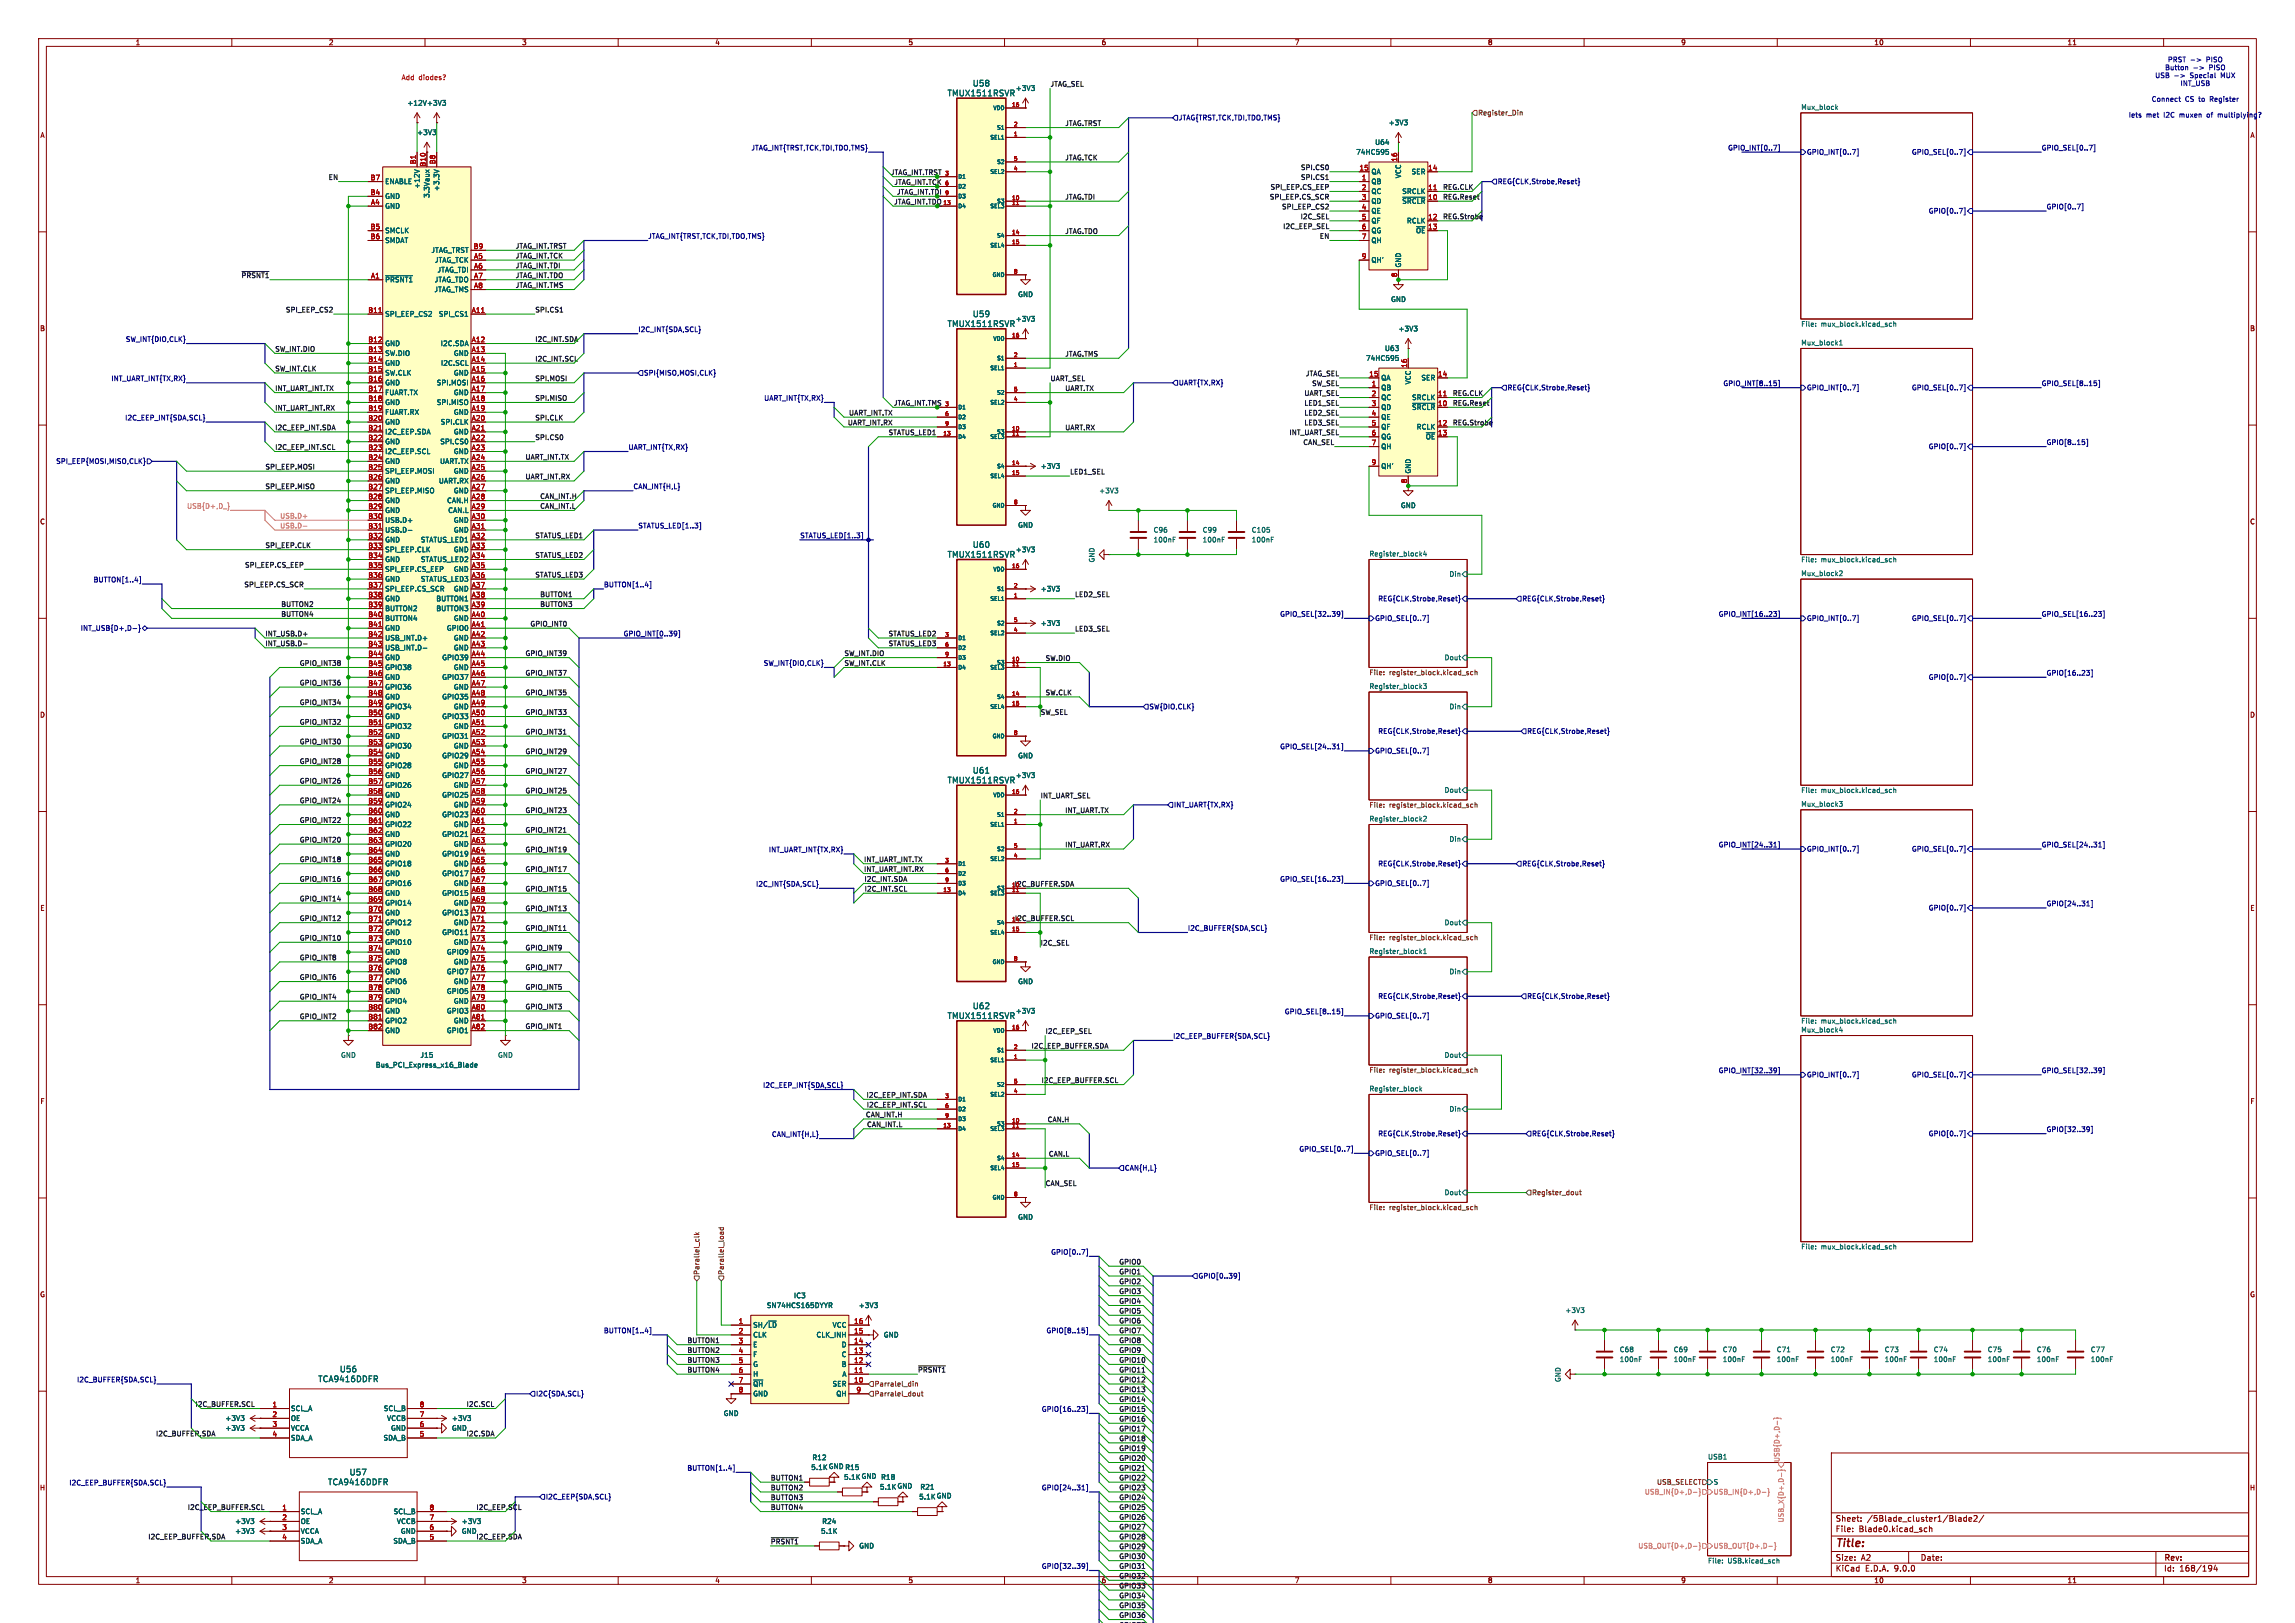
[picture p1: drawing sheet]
<svg xmlns="http://www.w3.org/2000/svg" width="594mm" height="420mm" viewBox="0 0 594 420" stroke-linecap="round" stroke-linejoin="round" font-family="sans-serif">
<defs><g id="words">
<text font-size="2.8" fill="#840000" x="475" y="400.9">Title:</text>
<g font-size="2.1" fill="#006464">
<text x="251.7" y="22.6">U58</text>
<text x="245.1" y="25.1">TMUX1511RSVR</text>
<text x="251.7" y="82.3">U59</text>
<text x="245.1" y="84.8">TMUX1511RSVR</text>
<text x="251.7" y="142">U60</text>
<text x="245.1" y="144.5">TMUX1511RSVR</text>
<text x="245.1" y="202.9">TMUX1511RSVR</text>
<text x="251.7" y="200.4">U61</text>
<text x="245.1" y="263.9">TMUX1511RSVR</text>
<text x="251.7" y="261.3">U62</text>
<text x="82.3" y="357.9">TCA9416DDFR</text>
<text x="87.8" y="355.3">U56</text>
<text x="90.4" y="382">U57</text>
<text x="84.8" y="384.5">TCA9416DDFR</text>
</g>
<g font-size="2.1" fill="#840000">
<text x="475" y="394">Sheet:</text>
<text x="483.2" y="394">/5Blade_cluster1/Blade2/</text>
<text x="475" y="396.7">File:</text>
<text x="481.1" y="396.7">Blade0.kicad_sch</text>
<text x="475" y="406.9">KiCad</text>
<text x="475" y="404.1">Size:</text>
<text x="481.7" y="404.1">A2</text>
<text x="482.7" y="406.9">E.D.A.</text>
<text x="490.3" y="406.9">9.0.0</text>
<text x="497" y="404.1">Date:</text>
<text x="560" y="404.3">Rev:</text>
<text x="560" y="406.9">Id:</text>
<text x="564.1" y="406.9">168/194</text>
</g>
<g font-size="1.8" fill="#840000">
<text x="35" y="11.9">1</text>
<text x="85" y="11.9">2</text>
<text x="135" y="11.9">3</text>
<text x="185" y="11.9">4</text>
<text x="235" y="11.9">5</text>
<text x="285" y="11.9">6</text>
<text x="335" y="11.9">7</text>
<text x="385" y="11.9">8</text>
<text x="435" y="11.9">9</text>
<text x="485" y="11.9">10</text>
<text x="535" y="11.9">11</text>
<text x="10.3" y="35.9">A</text>
<text x="582.3" y="35.9">A</text>
<text x="10.3" y="85.9">B</text>
<text x="582.3" y="85.9">B</text>
<text x="10.3" y="135.9">C</text>
<text x="582.3" y="135.9">C</text>
<text x="10.3" y="185.9">D</text>
<text x="582.3" y="185.9">D</text>
<text x="10.3" y="235.9">E</text>
<text x="582.3" y="235.9">E</text>
<text x="10.3" y="285.9">F</text>
<text x="582.3" y="285.9">F</text>
<text x="10.3" y="335.9">G</text>
<text x="582.3" y="335.9">G</text>
<text x="10.2" y="385.9">H</text>
<text x="582.2" y="385.9">H</text>
<text x="35" y="409.9">1</text>
<text x="85" y="409.9">2</text>
<text x="135" y="409.9">3</text>
<text x="185" y="409.9">4</text>
<text x="235" y="409.9">5</text>
<text x="285" y="409.9">6</text>
<text x="335" y="409.9">7</text>
<text x="385" y="409.9">8</text>
<text x="435" y="409.9">9</text>
<text x="485" y="409.9">10</text>
<text x="535" y="409.9">11</text>
</g>
<g font-size="1.8" fill="#0000c2">
<text x="561" y="16.3">PRST -&gt;</text>
<text x="571.2" y="16.3">PISO</text>
<text x="557.7" y="20.4">USB</text>
<text x="560.3" y="18.4">Button</text>
<text x="564.3" y="22.5">INT_USB</text>
<text x="567" y="20.4">Special</text>
<text x="567.6" y="18.4">-&gt;</text>
<text x="571.9" y="18.4">PISO</text>
<text x="575.1" y="20.4">MUX</text>
<text x="556.8" y="26.5">Connect</text>
<text x="565.6" y="26.5">CS to</text>
<text x="572.3" y="26.5">Register</text>
<text x="550.9" y="30.6">Iets</text>
<text x="555.5" y="30.6">met</text>
<text x="560.2" y="30.6">I2C</text>
<text x="564.4" y="30.6">muxen</text>
<text x="571.7" y="30.6">of</text>
<text x="574.7" y="30.6">multiplying?</text>
</g>
<g font-size="1.8" fill="#ff002b">
<text x="103.7" y="21.1">Add</text>
<text x="108.5" y="21.1">diodes?</text>
</g>
<g font-size="1.8" fill="#006464">
<text x="262.8" y="23.7">+3V3</text>
<text x="105.3" y="27.5">+12V +3V3</text>
<text x="466.1" y="28.5">Mux_block</text>
<text x="107.8" y="35.2">+3V3</text>
<text x="359.3" y="32.6">+3V3</text>
<text x="350.9" y="40.2">74HC595</text>
<text x="355.8" y="37.7">U64</text>
<text x="99.6" y="47.9">ENABLE</text>
<text x="354.8" y="45.3">QA</text>
<text x="354.8" y="47.9">QB</text>
<text x="362.8" y="46.2" transform="rotate(-90 362.8 46.2)">VCC</text>
<text x="365.2" y="45.3">SER</text>
<text x="99.6" y="51.7">GND</text>
<text x="108.8" y="49" transform="rotate(-90 108.8 49)">+12V</text>
<text x="111.4" y="51.3" transform="rotate(-90 111.4 51.3)">3.3Vaux</text>
<text x="113.9" y="49.6" transform="rotate(-90 113.9 49.6)">+3.3V</text>
<text x="354.8" y="50.4">QC</text>
<text x="354.8" y="52.9">QD</text>
<text x="362.8" y="50.4">SRCLK</text>
<text x="362.8" y="52.9">~{SRCLR}</text>
<text x="99.6" y="54.2">GND</text>
<text x="354.8" y="55.5">QE</text>
<text x="354.8" y="58">QF</text>
<text x="364" y="58">RCLK</text>
<text x="99.6" y="60.6">SMCLK</text>
<text x="99.6" y="63.1">SMDAT</text>
<text x="111.5" y="65.6">JTAG_TRST</text>
<text x="354.8" y="60.6">QG</text>
<text x="354.8" y="63.1">QH</text>
<text x="366.4" y="60.6">~{OE}</text>
<text x="112.4" y="68.2">JTAG_TCK</text>
<text x="113.1" y="70.7">JTAG_TDI</text>
<text x="354.8" y="68.2">QH'</text>
<text x="362.8" y="69.3" transform="rotate(-90 362.8 69.3)">GND</text>
<text x="99.6" y="73.3">~{PRSNT1}</text>
<text x="112.3" y="75.8">JTAG_TMS</text>
<text x="112.4" y="73.3">JTAG_TDO</text>
<text x="263.4" y="77.1">GND</text>
<text x="99.6" y="82.1">SPI_EEP_CS2</text>
<text x="113.5" y="82.1">SPI_CS1</text>
<text x="262.8" y="83.4">+3V3</text>
<text x="359.9" y="78.3">GND</text>
<text x="99.6" y="89.8">GND</text>
<text x="114" y="89.8">I2C.SDA</text>
<text x="361.8" y="86">+3V3</text>
<text x="466.1" y="84.9">File:</text>
<text x="466.1" y="89.5">Mux_block1</text>
<text x="471.3" y="84.9">mux_block.kicad_sch</text>
<text x="99.6" y="92.3">SW.DIO</text>
<text x="99.6" y="94.8">GND</text>
<text x="114" y="94.8">I2C.SCL</text>
<text x="117.3" y="92.3">GND</text>
<text x="353.4" y="93.6">74HC595</text>
<text x="358.3" y="91">U63</text>
<text x="99.6" y="97.4">SW.CLK</text>
<text x="99.6" y="99.9">GND</text>
<text x="112.9" y="99.9">SPI.MOSI</text>
<text x="117.3" y="97.4">GND</text>
<text x="357.4" y="98.7">QA</text>
<text x="357.4" y="101.2">QB</text>
<text x="365.4" y="99.6" transform="rotate(-90 365.4 99.6)">VCC</text>
<text x="367.8" y="98.7">SER</text>
<text x="99.6" y="102.5">FUART.TX</text>
<text x="99.6" y="105">GND</text>
<text x="99.6" y="107.5">FUART.RX</text>
<text x="112.9" y="105">SPI.MISO</text>
<text x="117.3" y="102.5">GND</text>
<text x="117.3" y="107.5">GND</text>
<text x="357.4" y="103.7">QC</text>
<text x="357.4" y="106.3">QD</text>
<text x="365.4" y="103.7">SRCLK</text>
<text x="365.4" y="106.3">~{SRCLR}</text>
<text x="99.6" y="110.1">GND</text>
<text x="99.6" y="112.6">I2C_EEP.SDA</text>
<text x="114" y="110.1">SPI.CLK</text>
<text x="117.3" y="112.6">GND</text>
<text x="357.4" y="108.8">QE</text>
<text x="357.4" y="111.4">QF</text>
<text x="357.4" y="113.9">QG</text>
<text x="366.6" y="111.4">RCLK</text>
<text x="368.9" y="113.9">~{OE}</text>
<text x="99.6" y="115.2">GND</text>
<text x="99.6" y="117.7">I2C_EEP.SCL</text>
<text x="113.8" y="115.2">SPI.CS0</text>
<text x="117.3" y="117.7">GND</text>
<text x="357.4" y="116.4">QH</text>
<text x="99.6" y="120.2">GND</text>
<text x="99.6" y="122.8">SPI_EEP.MOSI</text>
<text x="99.6" y="125.3">GND</text>
<text x="113.5" y="125.3">UART.RX</text>
<text x="113.8" y="120.2">UART.TX</text>
<text x="117.3" y="122.8">GND</text>
<text x="269.2" y="121.5">+3V3</text>
<text x="357.4" y="121.5">QH'</text>
<text x="365.4" y="122.7" transform="rotate(-90 365.4 122.7)">GND</text>
<text x="99.6" y="127.9">SPI_EEP.MISO</text>
<text x="99.6" y="130.4">GND</text>
<text x="115.6" y="130.4">CAN.H</text>
<text x="117.3" y="127.9">GND</text>
<text x="284.4" y="127.9">+3V3</text>
<text x="362.5" y="131.7">GND</text>
<text x="99.6" y="132.9">GND</text>
<text x="99.6" y="135.5">USB.D+</text>
<text x="115.9" y="132.9">CAN.L</text>
<text x="117.3" y="135.5">GND</text>
<text x="263.4" y="136.8">GND</text>
<text x="99.6" y="138">USB.D-</text>
<text x="99.6" y="140.6">GND</text>
<text x="99.6" y="143.1">SPI_EEP.CLK</text>
<text x="108.8" y="140.6">STATUS_LED1</text>
<text x="117.3" y="138">GND</text>
<text x="117.3" y="143.1">GND</text>
<text x="262.8" y="143.1">+3V3</text>
<text x="298.5" y="140.6">100nF</text>
<text x="298.5" y="138">C96</text>
<text x="311.2" y="140.6">100nF</text>
<text x="311.2" y="138">C99</text>
<text x="323.9" y="138">C105</text>
<text x="323.9" y="140.6">100nF</text>
<text x="99.6" y="145.6">GND</text>
<text x="99.6" y="148.2">SPI_EEP.CS_EEP</text>
<text x="108.8" y="145.6">STATUS_LED2</text>
<text x="117.3" y="148.2">GND</text>
<text x="283.5" y="145.7" transform="rotate(-90 283.5 145.7)">GND</text>
<text x="354.3" y="144.1">Register_block4</text>
<text x="375" y="149.5">Din</text>
<text x="466.1" y="149.1">Mux_block2</text>
<text x="466.1" y="145.8">File:</text>
<text x="471.3" y="145.8">mux_block.kicad_sch</text>
<text x="99.6" y="150.7">GND</text>
<text x="99.6" y="153.3">SPI_EEP.CS_SCR</text>
<text x="99.6" y="155.8">GND</text>
<text x="108.8" y="150.7">STATUS_LED3</text>
<text x="112.8" y="155.8">BUTTON1</text>
<text x="117.3" y="153.3">GND</text>
<text x="269.2" y="153.3">+3V3</text>
<text x="99.6" y="158.3">BUTTON2</text>
<text x="99.6" y="160.9">BUTTON4</text>
<text x="112.8" y="158.3">BUTTON3</text>
<text x="117.3" y="160.9">GND</text>
<text x="99.6" y="163.4">GND</text>
<text x="99.6" y="166">USB_INT.D+</text>
<text x="115.5" y="163.4">GPIO0</text>
<text x="117.3" y="166">GND</text>
<text x="269.2" y="162.2">+3V3</text>
<text x="99.6" y="168.5">USB_INT.D-</text>
<text x="99.6" y="171">GND</text>
<text x="99.6" y="173.6">GPIO38</text>
<text x="114.3" y="171">GPIO39</text>
<text x="117.3" y="168.5">GND</text>
<text x="117.3" y="173.6">GND</text>
<text x="373.8" y="171">Dout</text>
<text x="99.6" y="176.1">GND</text>
<text x="99.6" y="178.7">GPIO36</text>
<text x="114.3" y="176.1">GPIO37</text>
<text x="117.3" y="178.7">GND</text>
<text x="354.3" y="178.4">Register_block3</text>
<text x="99.6" y="181.2">GND</text>
<text x="99.6" y="183.7">GPIO34</text>
<text x="114.3" y="181.2">GPIO35</text>
<text x="117.3" y="183.7">GND</text>
<text x="375" y="183.7">Din</text>
<text x="99.6" y="186.3">GND</text>
<text x="99.6" y="188.8">GPIO32</text>
<text x="99.6" y="191.4">GND</text>
<text x="114.3" y="186.3">GPIO33</text>
<text x="114.3" y="191.4">GPIO31</text>
<text x="117.3" y="188.8">GND</text>
<text x="99.6" y="193.9">GPIO30</text>
<text x="99.6" y="196.4">GND</text>
<text x="114.3" y="196.4">GPIO29</text>
<text x="117.3" y="193.9">GND</text>
<text x="263.4" y="196.4">GND</text>
<text x="99.6" y="199">GPIO28</text>
<text x="99.6" y="201.5">GND</text>
<text x="114.3" y="201.5">GPIO27</text>
<text x="117.3" y="199">GND</text>
<text x="262.8" y="201.5">+3V3</text>
<text x="99.6" y="204.1">GPIO26</text>
<text x="99.6" y="206.6">GND</text>
<text x="99.6" y="209.1">GPIO24</text>
<text x="114.3" y="206.6">GPIO25</text>
<text x="117.3" y="204.1">GND</text>
<text x="117.3" y="209.1">GND</text>
<text x="373.8" y="205.3">Dout</text>
<text x="466.1" y="205.5">File:</text>
<text x="466.1" y="208.8">Mux_block3</text>
<text x="471.3" y="205.5">mux_block.kicad_sch</text>
<text x="99.6" y="211.7">GND</text>
<text x="99.6" y="214.2">GPIO22</text>
<text x="114.3" y="211.7">GPIO23</text>
<text x="117.3" y="214.2">GND</text>
<text x="354.3" y="212.6">Register_block2</text>
<text x="99.6" y="216.8">GND</text>
<text x="99.6" y="219.3">GPIO20</text>
<text x="99.6" y="221.8">GND</text>
<text x="114.3" y="216.8">GPIO21</text>
<text x="114.3" y="221.8">GPIO19</text>
<text x="117.3" y="219.3">GND</text>
<text x="375" y="218">Din</text>
<text x="99.6" y="224.4">GPIO18</text>
<text x="99.6" y="226.9">GND</text>
<text x="114.3" y="226.9">GPIO17</text>
<text x="117.3" y="224.4">GND</text>
<text x="99.6" y="229.5">GPIO16</text>
<text x="99.6" y="232">GND</text>
<text x="114.3" y="232">GPIO15</text>
<text x="117.3" y="229.5">GND</text>
<text x="99.6" y="234.5">GPIO14</text>
<text x="99.6" y="237.1">GND</text>
<text x="99.6" y="239.6">GPIO12</text>
<text x="114.3" y="237.1">GPIO13</text>
<text x="117.3" y="234.5">GND</text>
<text x="117.3" y="239.6">GND</text>
<text x="373.8" y="239.6">Dout</text>
<text x="99.6" y="242.2">GND</text>
<text x="99.6" y="244.7">GPIO10</text>
<text x="114.3" y="242.2">GPIO11</text>
<text x="117.3" y="244.7">GND</text>
<text x="99.6" y="247.2">GND</text>
<text x="99.6" y="249.8">GPIO8</text>
<text x="115.5" y="247.2">GPIO9</text>
<text x="117.3" y="249.8">GND</text>
<text x="354.3" y="246.9">Register_block1</text>
<text x="99.6" y="252.3">GND</text>
<text x="99.6" y="254.9">GPIO6</text>
<text x="99.6" y="257.4">GND</text>
<text x="115.5" y="252.3">GPIO7</text>
<text x="115.5" y="257.4">GPIO5</text>
<text x="117.3" y="254.9">GND</text>
<text x="263.4" y="254.9">GND</text>
<text x="375" y="252.3">Din</text>
<text x="99.6" y="259.9">GPIO4</text>
<text x="99.6" y="262.5">GND</text>
<text x="115.5" y="262.5">GPIO3</text>
<text x="117.3" y="259.9">GND</text>
<text x="262.8" y="262.5">+3V3</text>
<text x="99.6" y="265">GPIO2</text>
<text x="99.6" y="267.6">GND</text>
<text x="115.5" y="267.6">GPIO1</text>
<text x="117.3" y="265">GND</text>
<text x="466.1" y="267.3">Mux_block4</text>
<text x="466.1" y="265.2">File:</text>
<text x="471.3" y="265.2">mux_block.kicad_sch</text>
<text x="88.1" y="273.9">GND</text>
<text x="108.7" y="273.9">J15</text>
<text x="128.8" y="273.9">GND</text>
<text x="373.8" y="273.9">Dout</text>
<text x="97.1" y="276.5">Bus_PCI_Express_x16_Blade</text>
<text x="354.3" y="282.5">Register_block</text>
<text x="375" y="287.9">Din</text>
<text x="373.8" y="309.5">Dout</text>
<text x="263.4" y="315.8">GND</text>
<text x="466.1" y="323.6">File:</text>
<text x="471.3" y="323.6">mux_block.kicad_sch</text>
<text x="198.4" y="338.7">SN74HCS165DYYR</text>
<text x="205.4" y="336.1">IC3</text>
<text x="222.1" y="338.7">+3V3</text>
<text x="405" y="340">+3V3</text>
<text x="194.8" y="343.8">SH/~{LD}</text>
<text x="194.8" y="346.3">CLK</text>
<text x="211.2" y="346.3">CLK_INH</text>
<text x="215.4" y="343.8">VCC</text>
<text x="228.6" y="346.3">GND</text>
<text x="194.8" y="348.8">E</text>
<text x="194.8" y="351.4">F</text>
<text x="194.8" y="353.9">G</text>
<text x="217.7" y="348.8">D</text>
<text x="217.7" y="351.4">C</text>
<text x="217.7" y="353.9">B</text>
<text x="419.1" y="352.7">100nF</text>
<text x="419.1" y="350.1">C68</text>
<text x="433.1" y="352.7">100nF</text>
<text x="433.1" y="350.1">C69</text>
<text x="445.8" y="352.7">100nF</text>
<text x="445.8" y="350.1">C70</text>
<text x="459.7" y="352.7">100nF</text>
<text x="459.7" y="350.1">C71</text>
<text x="473.7" y="352.7">100nF</text>
<text x="473.7" y="350.1">C72</text>
<text x="487.7" y="352.7">100nF</text>
<text x="487.7" y="350.1">C73</text>
<text x="500.4" y="352.7">100nF</text>
<text x="500.4" y="350.1">C74</text>
<text x="514.4" y="352.7">100nF</text>
<text x="514.4" y="350.1">C75</text>
<text x="527.1" y="352.7">100nF</text>
<text x="527.1" y="350.1">C76</text>
<text x="541" y="352.7">100nF</text>
<text x="541" y="350.1">C77</text>
<text x="194.8" y="356.5">H</text>
<text x="194.8" y="359">~{QH}</text>
<text x="215.4" y="359">SER</text>
<text x="217.9" y="356.5">A</text>
<text x="404.1" y="357.8" transform="rotate(-90 404.1 357.8)">GND</text>
<text x="75.2" y="365.4">SCL_A</text>
<text x="99.2" y="365.4">SCL_B</text>
<text x="194.8" y="361.5">GND</text>
<text x="216.3" y="361.5">QH</text>
<text x="58.2" y="370.4">+3V3</text>
<text x="58.2" y="367.9">+3V3</text>
<text x="75.2" y="367.9">OE</text>
<text x="75.2" y="370.4">VCCA</text>
<text x="100.1" y="367.9">VCCB</text>
<text x="101.1" y="370.4">GND</text>
<text x="116.8" y="370.4">GND</text>
<text x="116.8" y="367.9">+3V3</text>
<text x="187.2" y="366.6">GND</text>
<text x="75.2" y="373">SDA_A</text>
<text x="99.1" y="373">SDA_B</text>
<text x="442" y="377.7">USB1</text>
<text x="209.8" y="380.6">5.1K GND R15</text>
<text x="210.1" y="378.1">R12</text>
<text x="218.3" y="383.1">5.1K GND R18</text>
<text x="227.6" y="385.7">5.1K GND</text>
<text x="237.8" y="388.2">5.1K GND</text>
<text x="238.1" y="385.7">R21</text>
<text x="443.4" y="384.4">S</text>
<text x="60.7" y="394.6">+3V3</text>
<text x="77.7" y="392">SCL_A</text>
<text x="77.7" y="394.6">OE</text>
<text x="101.7" y="392">SCL_B</text>
<text x="102.6" y="394.6">VCCB</text>
<text x="119.4" y="394.6">+3V3</text>
<text x="212.7" y="394.6">R24</text>
<text x="60.7" y="397.1">+3V3</text>
<text x="77.7" y="397.1">VCCA</text>
<text x="77.7" y="399.6">SDA_A</text>
<text x="101.7" y="399.6">SDA_B</text>
<text x="103.6" y="397.1">GND</text>
<text x="119.4" y="397.1">GND</text>
<text x="212.4" y="397.1">5.1K</text>
<text x="222.3" y="400.9">GND</text>
<text x="442" y="404.9">File:</text>
<text x="447.2" y="404.9">USB.kicad_sch</text>
</g>
<g font-size="1.8" fill="#0f0f0f">
<text x="271.8" y="22.5">JTAG_SEL</text>
<text x="275.6" y="32.7">JTAG.TRST</text>
<text x="275.6" y="41.6">JTAG.TCK</text>
<text x="84.9" y="46.6">EN</text>
<text x="336.6" y="44.1">SPI.CS0</text>
<text x="336.6" y="46.6">SPI.CS1</text>
<text x="275.6" y="51.7">JTAG.TDI</text>
<text x="328.5" y="51.7">SPI_EEP.CS_SCR</text>
<text x="328.7" y="49.2">SPI_EEP.CS_EEP</text>
<text x="373.4" y="51.7">REG.Reset</text>
<text x="373.4" y="49.2">REG.CLK</text>
<text x="331.7" y="54.3">SPI_EEP_CS2</text>
<text x="332" y="59.3">I2C_EEP_SEL</text>
<text x="336.5" y="56.8">I2C_SEL</text>
<text x="373.4" y="56.8">REG.Strobe</text>
<text x="133.3" y="64.4">JTAG_INT.TRST</text>
<text x="275.6" y="60.6">JTAG.TDO</text>
<text x="341.5" y="61.9">EN</text>
<text x="133.3" y="69.5">JTAG_INT.TDI</text>
<text x="133.3" y="67">JTAG_INT.TCK</text>
<text x="62.4" y="72">~{PRSNT1}</text>
<text x="133.3" y="74.6">JTAG_INT.TMS</text>
<text x="133.3" y="72">JTAG_INT.TDO</text>
<text x="73.9" y="80.9">SPI_EEP_CS2</text>
<text x="138.4" y="80.9">SPI.CS1</text>
<text x="138.4" y="88.6">I2C_INT.SDA</text>
<text x="71.1" y="91.1">SW_INT.DIO</text>
<text x="138.4" y="93.6">I2C_INT.SCL</text>
<text x="275.6" y="92.4">JTAG.TMS</text>
<text x="71.1" y="96.2">SW_INT.CLK</text>
<text x="71.1" y="101.3">INT_UART_INT.TX</text>
<text x="138.4" y="98.7">SPI.MOSI</text>
<text x="271.8" y="98.7">UART_SEL</text>
<text x="275.6" y="101.3">UART.TX</text>
<text x="337.9" y="97.4">JTAG_SEL</text>
<text x="339.5" y="100">SW_SEL</text>
<text x="71.1" y="106.3">INT_UART_INT.RX</text>
<text x="138.4" y="103.8">SPI.MISO</text>
<text x="219.6" y="107.6">UART_INT.TX</text>
<text x="337.5" y="102.5">UART_SEL</text>
<text x="337.5" y="107.6">LED2_SEL</text>
<text x="337.5" y="105.1">LED1_SEL</text>
<text x="375.9" y="105.1">REG.Reset</text>
<text x="375.9" y="102.5">REG.CLK</text>
<text x="71.1" y="111.4">I2C_EEP_INT.SDA</text>
<text x="138.4" y="108.9">SPI.CLK</text>
<text x="138.4" y="114">SPI.CS0</text>
<text x="219.3" y="110.1">UART_INT.RX</text>
<text x="229.9" y="112.7">STATUS_LED1</text>
<text x="275.6" y="111.4">UART.RX</text>
<text x="333.6" y="112.7">INT_UART_SEL</text>
<text x="337.5" y="110.1">LED3_SEL</text>
<text x="375.9" y="110.1">REG.Strobe</text>
<text x="71.1" y="116.5">I2C_EEP_INT.SCL</text>
<text x="135.9" y="119">UART_INT.TX</text>
<text x="337.2" y="115.2">CAN_SEL</text>
<text x="68.6" y="121.6">SPI_EEP.MOSI</text>
<text x="135.9" y="124.1">UART_INT.RX</text>
<text x="276.9" y="122.8">LED1_SEL</text>
<text x="68.6" y="126.7">SPI_EEP.MISO</text>
<text x="139.7" y="129.2">CAN_INT.H</text>
<text x="139.7" y="131.7">CAN_INT.L</text>
<text x="68.6" y="141.9">SPI_EEP.CLK</text>
<text x="138.4" y="139.4">STATUS_LED1</text>
<text x="63.3" y="147">SPI_EEP.CS_EEP</text>
<text x="138.4" y="149.5">STATUS_LED3</text>
<text x="138.4" y="144.4">STATUS_LED2</text>
<text x="63.1" y="152.1">SPI_EEP.CS_SCR</text>
<text x="139.7" y="154.6">BUTTON1</text>
<text x="278.1" y="154.6">LED2_SEL</text>
<text x="72.7" y="157.1">BUTTON2</text>
<text x="72.7" y="159.7">BUTTON4</text>
<text x="139.7" y="157.1">BUTTON3</text>
<text x="68.6" y="164.8">INT_USB.D+</text>
<text x="68.6" y="167.3">INT_USB.D-</text>
<text x="137.2" y="162.2">GPIO_INT0</text>
<text x="229.9" y="167.3">STATUS_LED3</text>
<text x="229.9" y="164.8">STATUS_LED2</text>
<text x="278.1" y="163.5">LED3_SEL</text>
<text x="77.5" y="172.4">GPIO_INT38</text>
<text x="135.9" y="169.8">GPIO_INT39</text>
<text x="218.4" y="169.8">SW_INT.DIO</text>
<text x="218.4" y="172.4">SW_INT.CLK</text>
<text x="270.5" y="171.1">SW.DIO</text>
<text x="77.5" y="177.5">GPIO_INT36</text>
<text x="135.9" y="174.9">GPIO_INT37</text>
<text x="135.9" y="180">GPIO_INT35</text>
<text x="270.5" y="180">SW.CLK</text>
<text x="77.5" y="182.5">GPIO_INT34</text>
<text x="135.9" y="185.1">GPIO_INT33</text>
<text x="269.2" y="185.1">SW_SEL</text>
<text x="77.5" y="187.6">GPIO_INT32</text>
<text x="135.9" y="190.2">GPIO_INT31</text>
<text x="77.5" y="192.7">GPIO_INT30</text>
<text x="77.5" y="197.8">GPIO_INT28</text>
<text x="135.9" y="195.2">GPIO_INT29</text>
<text x="77.5" y="202.9">GPIO_INT26</text>
<text x="135.9" y="200.3">GPIO_INT27</text>
<text x="77.5" y="207.9">GPIO_INT24</text>
<text x="135.9" y="205.4">GPIO_INT25</text>
<text x="269.2" y="206.7">INT_UART_SEL</text>
<text x="77.5" y="213">GPIO_INT22</text>
<text x="135.9" y="210.5">GPIO_INT23</text>
<text x="135.9" y="215.6">GPIO_INT21</text>
<text x="275.6" y="210.5">INT_UART.TX</text>
<text x="77.5" y="218.1">GPIO_INT20</text>
<text x="135.9" y="220.6">GPIO_INT19</text>
<text x="275.6" y="219.4">INT_UART.RX</text>
<text x="77.5" y="223.2">GPIO_INT18</text>
<text x="135.9" y="225.7">GPIO_INT17</text>
<text x="223.5" y="223.2">INT_UART_INT.TX</text>
<text x="223.5" y="225.7">INT_UART_INT.RX</text>
<text x="77.5" y="228.3">GPIO_INT16</text>
<text x="77.5" y="233.3">GPIO_INT14</text>
<text x="135.9" y="230.8">GPIO_INT15</text>
<text x="223.6" y="228.3">I2C_INT.SDA</text>
<text x="223.7" y="230.8">I2C_INT.SCL</text>
<text x="262.5" y="229.5">I2C_BUFFER.SDA</text>
<text x="77.5" y="238.4">GPIO_INT12</text>
<text x="135.9" y="235.9">GPIO_INT13</text>
<text x="262.6" y="238.4">I2C_BUFFER.SCL</text>
<text x="77.5" y="243.5">GPIO_INT10</text>
<text x="135.9" y="241">GPIO_INT11</text>
<text x="269.2" y="244.8">I2C_SEL</text>
<text x="77.5" y="248.6">GPIO_INT8</text>
<text x="135.9" y="251.1">GPIO_INT7</text>
<text x="135.9" y="246">GPIO_INT9</text>
<text x="77.5" y="253.7">GPIO_INT6</text>
<text x="135.9" y="256.2">GPIO_INT5</text>
<text x="77.5" y="258.7">GPIO_INT4</text>
<text x="77.5" y="263.8">GPIO_INT2</text>
<text x="135.9" y="261.3">GPIO_INT3</text>
<text x="135.9" y="266.4">GPIO_INT1</text>
<text x="270.5" y="267.6">I2C_EEP_SEL</text>
<text x="266.9" y="271.4">I2C_EEP_BUFFER.SDA</text>
<text x="269.5" y="280.3">I2C_EEP_BUFFER.SCL</text>
<text x="224.2" y="284.1">I2C_EEP_INT.SDA</text>
<text x="224.2" y="286.7">I2C_EEP_INT.SCL</text>
<text x="224" y="289.2">CAN_INT.H</text>
<text x="224.3" y="291.8">CAN_INT.L</text>
<text x="271" y="290.5">CAN.H</text>
<text x="271.3" y="299.4">CAN.L</text>
<text x="270.5" y="307">CAN_SEL</text>
<text x="289.6" y="327.3">GPIO0</text>
<text x="289.6" y="329.9">GPIO1</text>
<text x="289.6" y="332.4">GPIO2</text>
<text x="289.6" y="334.9">GPIO3</text>
<text x="289.6" y="340">GPIO5</text>
<text x="289.6" y="337.5">GPIO4</text>
<text x="177.8" y="347.6">BUTTON1</text>
<text x="289.6" y="347.6">GPIO8</text>
<text x="289.6" y="342.6">GPIO6</text>
<text x="289.6" y="345.1">GPIO7</text>
<text x="177.8" y="350.2">BUTTON2</text>
<text x="177.8" y="352.7">BUTTON3</text>
<text x="289.6" y="352.7">GPIO10</text>
<text x="289.6" y="350.2">GPIO9</text>
<text x="177.8" y="355.3">BUTTON4</text>
<text x="237.5" y="355.3">~{PRSNT1}</text>
<text x="289.6" y="355.3">GPIO11</text>
<text x="289.6" y="357.8">GPIO12</text>
<text x="50.5" y="364.1">I2C_BUFFER.SCL</text>
<text x="120.6" y="364.1">I2C.SCL</text>
<text x="289.6" y="360.3">GPIO13</text>
<text x="289.6" y="365.4">GPIO15</text>
<text x="289.6" y="362.9">GPIO14</text>
<text x="40.3" y="371.8">I2C_BUFFER.SDA</text>
<text x="120.6" y="371.8">I2C.SDA</text>
<text x="289.6" y="370.5">GPIO17</text>
<text x="289.6" y="368">GPIO16</text>
<text x="289.6" y="373">GPIO18</text>
<text x="289.6" y="375.6">GPIO19</text>
<text x="199.4" y="383.2">BUTTON1</text>
<text x="289.6" y="383.2">GPIO22</text>
<text x="289.6" y="378.1">GPIO20</text>
<text x="289.6" y="380.7">GPIO21</text>
<text x="199.4" y="385.7">BUTTON2</text>
<text x="199.4" y="388.3">BUTTON3</text>
<text x="289.6" y="388.3">GPIO24</text>
<text x="289.6" y="385.7">GPIO23</text>
<text x="48.5" y="390.8">I2C_EEP_BUFFER.SCL</text>
<text x="123.2" y="390.8">I2C_EEP.SCL</text>
<text x="199.4" y="390.8">BUTTON4</text>
<text x="289.6" y="395.9">GPIO27</text>
<text x="289.6" y="390.8">GPIO25</text>
<text x="289.6" y="393.4">GPIO26</text>
<text x="38.3" y="398.4">I2C_EEP_BUFFER.SDA</text>
<text x="123.2" y="398.4">I2C_EEP.SDA</text>
<text x="199.4" y="399.7">~{PRSNT1}</text>
<text x="289.6" y="401">GPIO29</text>
<text x="289.6" y="398.4">GPIO28</text>
<text x="289.6" y="406.1">GPIO31</text>
<text x="289.6" y="403.5">GPIO30</text>
<text x="289.6" y="413.7">GPIO34</text>
<text x="289.6" y="411.1">GPIO33</text>
<text x="289.6" y="408.6">GPIO32</text>
<text x="289.6" y="418.8">GPIO36</text>
<text x="289.6" y="416.2">GPIO35</text>
</g>
<g font-size="1.8" fill="#000084">
<text x="305" y="31.3">JTAG{TRST,TCK,TDI,TDO,TMS}</text>
<text x="194.3" y="39">JTAG_INT{TRST,TCK,TDI,TDO,TMS}</text>
<text x="447.1" y="39">GPIO_INT[0..7]</text>
<text x="467.6" y="40.2">GPIO_INT[0..7]</text>
<text x="494.7" y="40.2">GPIO_SEL[0..7]</text>
<text x="528.3" y="39">GPIO_SEL[0..7]</text>
<text x="387.5" y="47.9">REG{CLK,Strobe,Reset}</text>
<text x="499.1" y="55.5">GPIO[0..7]</text>
<text x="529.6" y="54.3">GPIO[0..7]</text>
<text x="167.6" y="61.9">JTAG_INT{TRST,TCK,TDI,TDO,TMS}</text>
<text x="32.5" y="88.6">SW_INT{DIO,CLK}</text>
<text x="165.1" y="86">I2C_INT{SDA,SCL}</text>
<text x="28.7" y="98.7">INT_UART_INT{TX,RX}</text>
<text x="166.6" y="97.4">SPI{MISO,MOSI,CLK}</text>
<text x="305" y="99.9">UART{TX,RX}</text>
<text x="390.1" y="101.2">REG{CLK,Strobe,Reset}</text>
<text x="445.9" y="100">GPIO_INT[8..15]</text>
<text x="467.6" y="101.2">GPIO_INT[0..7]</text>
<text x="494.7" y="101.2">GPIO_SEL[0..7]</text>
<text x="528.3" y="100">GPIO_SEL[8..15]</text>
<text x="197.7" y="103.8">UART_INT{TX,RX}</text>
<text x="32.3" y="108.9">I2C_EEP_INT{SDA,SCL}</text>
<text x="162.6" y="116.5">UART_INT{TX,RX}</text>
<text x="499.1" y="116.4">GPIO[0..7]</text>
<text x="529.6" y="115.2">GPIO[8..15]</text>
<text x="14.4" y="120.2">SPI_EEP{MOSI,MISO,CLK}</text>
<text x="163.8" y="126.7">CAN_INT{H,L}</text>
<text x="165.1" y="136.8">STATUS_LED[1..3]</text>
<text x="207" y="139.4">STATUS_LED[1..3]</text>
<text x="24.1" y="150.8">BUTTON[1..4]</text>
<text x="156.2" y="152.1">BUTTON[1..4]</text>
<text x="356.6" y="155.8">REG{CLK,Strobe,Reset}</text>
<text x="393.9" y="155.8">REG{CLK,Strobe,Reset}</text>
<text x="331.2" y="159.7">GPIO_SEL[32..39]</text>
<text x="355.8" y="160.9">GPIO_SEL[0..7]</text>
<text x="444.7" y="159.7">GPIO_INT[16..23]</text>
<text x="467.6" y="160.9">GPIO_INT[0..7]</text>
<text x="494.7" y="160.9">GPIO_SEL[0..7]</text>
<text x="528.3" y="159.7">GPIO_SEL[16..23]</text>
<text x="20.8" y="163.4">INT_USB{D+,D-}</text>
<text x="161.3" y="164.8">GPIO_INT[0..39]</text>
<text x="197.6" y="172.4">SW_INT{DIO,CLK}</text>
<text x="499.1" y="176.1">GPIO[0..7]</text>
<text x="529.6" y="174.9">GPIO[16..23]</text>
<text x="297.4" y="183.7">SW{DIO,CLK}</text>
<text x="356.6" y="190.1">REG{CLK,Strobe,Reset}</text>
<text x="395.2" y="190.1">REG{CLK,Strobe,Reset}</text>
<text x="331.2" y="194">GPIO_SEL[24..31]</text>
<text x="355.8" y="195.2">GPIO_SEL[0..7]</text>
<text x="303.7" y="209.1">INT_UART{TX,RX}</text>
<text x="198.9" y="220.6">INT_UART_INT{TX,RX}</text>
<text x="444.7" y="219.4">GPIO_INT[24..31]</text>
<text x="467.6" y="220.6">GPIO_INT[0..7]</text>
<text x="494.7" y="220.6">GPIO_SEL[0..7]</text>
<text x="528.3" y="219.4">GPIO_SEL[24..31]</text>
<text x="356.6" y="224.4">REG{CLK,Strobe,Reset}</text>
<text x="393.9" y="224.4">REG{CLK,Strobe,Reset}</text>
<text x="195.6" y="229.5">I2C_INT{SDA,SCL}</text>
<text x="331.2" y="228.3">GPIO_SEL[16..23]</text>
<text x="355.8" y="229.5">GPIO_SEL[0..7]</text>
<text x="499.1" y="235.8">GPIO[0..7]</text>
<text x="529.6" y="234.6">GPIO[24..31]</text>
<text x="307.3" y="241">I2C_BUFFER{SDA,SCL}</text>
<text x="332.4" y="262.5">GPIO_SEL[8..15]</text>
<text x="355.8" y="263.8">GPIO_SEL[0..7]</text>
<text x="356.6" y="258.7">REG{CLK,Strobe,Reset}</text>
<text x="395.2" y="258.7">REG{CLK,Strobe,Reset}</text>
<text x="303.5" y="268.9">I2C_EEP_BUFFER{SDA,SCL}</text>
<text x="197.4" y="281.6">I2C_EEP_INT{SDA,SCL}</text>
<text x="444.7" y="277.8">GPIO_INT[32..39]</text>
<text x="467.6" y="279">GPIO_INT[0..7]</text>
<text x="494.7" y="279">GPIO_SEL[0..7]</text>
<text x="528.3" y="277.8">GPIO_SEL[32..39]</text>
<text x="529.6" y="293">GPIO[32..39]</text>
<text x="199.7" y="294.3">CAN_INT{H,L}</text>
<text x="336.2" y="298.1">GPIO_SEL[0..7]</text>
<text x="355.8" y="299.3">GPIO_SEL[0..7]</text>
<text x="356.6" y="294.2">REG{CLK,Strobe,Reset}</text>
<text x="396.4" y="294.2">REG{CLK,Strobe,Reset}</text>
<text x="499.1" y="294.2">GPIO[0..7]</text>
<text x="291" y="303.1">CAN{H,L}</text>
<text x="271.9" y="324.8">GPIO[0..7]</text>
<text x="310.1" y="331.1">GPIO[0..39]</text>
<text x="156.2" y="345.1">BUTTON[1..4]</text>
<text x="270.7" y="345.1">GPIO[8..15]</text>
<text x="19.8" y="357.8">I2C_BUFFER{SDA,SCL}</text>
<text x="138.6" y="361.5">I2C{SDA,SCL}</text>
<text x="269.5" y="365.4">GPIO[16..23]</text>
<text x="177.8" y="380.7">BUTTON[1..4]</text>
<text x="17.8" y="384.5">I2C_EEP_BUFFER{SDA,SCL}</text>
<text x="141.2" y="388.2">I2C_EEP{SDA,SCL}</text>
<text x="269.5" y="385.7">GPIO[24..31]</text>
<text x="269.5" y="406.1">GPIO[32..39]</text>
</g>
<g font-size="1.8" fill="#725600">
<text x="382.5" y="30.1">Register_Din</text>
<text x="354.3" y="175">File:</text>
<text x="359.6" y="175">register_block.kicad_sch</text>
<text x="354.3" y="209.3">File:</text>
<text x="359.6" y="209.3">register_block.kicad_sch</text>
<text x="354.3" y="243.6">File:</text>
<text x="359.6" y="243.6">register_block.kicad_sch</text>
<text x="354.3" y="277.9">File:</text>
<text x="359.6" y="277.9">register_block.kicad_sch</text>
<text x="396.4" y="309.5">Register_dout</text>
<text x="354.3" y="313.5">File:</text>
<text x="359.6" y="313.5">register_block.kicad_sch</text>
<text x="181.2" y="330" transform="rotate(-90 181.2 330)">Parallel_clk</text>
<text x="187.6" y="330" transform="rotate(-90 187.6 330)">Parallel_load</text>
<text x="226.3" y="359">Parralel_din</text>
<text x="226.3" y="361.5">Parralel_dout</text>
<text x="428.7" y="384.4">USB_SELECT</text>
</g>
<g font-size="1.8" fill="#a90000">
<text x="361.7" y="42" transform="rotate(-90 361.7 42)">16</text>
<text x="95.8" y="46.7">B7</text>
<text x="107.7" y="42.6" transform="rotate(-90 107.7 42.6)">B1</text>
<text x="110.2" y="43.2" transform="rotate(-90 110.2 43.2)">B10</text>
<text x="112.8" y="42.6" transform="rotate(-90 112.8 42.6)">B8</text>
<text x="351.7" y="44.2">15</text>
<text x="352.4" y="46.7">1</text>
<text x="369.5" y="44.2">14</text>
<text x="95.8" y="50.5">B4</text>
<text x="95.9" y="53.1">A4</text>
<text x="352.4" y="49.3">2</text>
<text x="352.4" y="51.8">3</text>
<text x="369.5" y="49.3">11</text>
<text x="369.5" y="51.8">10</text>
<text x="95.8" y="59.4">B5</text>
<text x="352.4" y="54.4">4</text>
<text x="352.4" y="56.9">5</text>
<text x="352.4" y="59.4">6</text>
<text x="369.5" y="56.9">12</text>
<text x="369.5" y="59.4">13</text>
<text x="95.8" y="62">B6</text>
<text x="122.5" y="64.5">B9</text>
<text x="352.4" y="62">7</text>
<text x="122.6" y="67.1">A5</text>
<text x="122.6" y="69.6">A6</text>
<text x="352.4" y="67.1">9</text>
<text x="361.7" y="71.8" transform="rotate(-90 361.7 71.8)">8</text>
<text x="95.9" y="72.1">A1</text>
<text x="122.6" y="72.1">A7</text>
<text x="122.6" y="74.7">A8</text>
<text x="95.2" y="81">B11</text>
<text x="122" y="81">A11</text>
<text x="95.2" y="88.6">B12</text>
<text x="122" y="88.6">A12</text>
<text x="95.2" y="91.2">B13</text>
<text x="95.2" y="93.7">B14</text>
<text x="122" y="91.2">A13</text>
<text x="122" y="93.7">A14</text>
<text x="364.2" y="95.3" transform="rotate(-90 364.2 95.3)">16</text>
<text x="95.2" y="96.3">B15</text>
<text x="95.2" y="98.8">B16</text>
<text x="95.2" y="101.3">B17</text>
<text x="122" y="96.3">A15</text>
<text x="122" y="98.8">A16</text>
<text x="122" y="101.3">A17</text>
<text x="354.3" y="97.5">15</text>
<text x="354.9" y="100.1">1</text>
<text x="372.1" y="97.5">14</text>
<text x="95.2" y="103.9">B18</text>
<text x="95.2" y="106.4">B19</text>
<text x="122" y="103.9">A18</text>
<text x="122" y="106.4">A19</text>
<text x="354.9" y="102.6">2</text>
<text x="354.9" y="105.2">3</text>
<text x="354.9" y="107.7">4</text>
<text x="372.1" y="102.6">11</text>
<text x="372.1" y="105.2">10</text>
<text x="95.2" y="109">B20</text>
<text x="95.2" y="111.5">B21</text>
<text x="122" y="109">A20</text>
<text x="122" y="111.5">A21</text>
<text x="354.9" y="110.2">5</text>
<text x="354.9" y="112.8">6</text>
<text x="372.1" y="110.2">12</text>
<text x="372.1" y="112.8">13</text>
<text x="95.2" y="114">B22</text>
<text x="95.2" y="116.6">B23</text>
<text x="95.2" y="119.1">B24</text>
<text x="122" y="114">A22</text>
<text x="122" y="116.6">A23</text>
<text x="122" y="119.1">A24</text>
<text x="354.9" y="115.3">7</text>
<text x="95.2" y="121.7">B25</text>
<text x="95.2" y="124.2">B26</text>
<text x="122" y="121.7">A25</text>
<text x="122" y="124.2">A26</text>
<text x="354.9" y="120.4">9</text>
<text x="364.2" y="125.2" transform="rotate(-90 364.2 125.2)">8</text>
<text x="95.2" y="126.7">B27</text>
<text x="95.2" y="129.3">B28</text>
<text x="95.2" y="131.8">B29</text>
<text x="122" y="126.7">A27</text>
<text x="122" y="129.3">A28</text>
<text x="122" y="131.8">A29</text>
<text x="95.2" y="134.4">B30</text>
<text x="95.2" y="136.9">B31</text>
<text x="122" y="134.4">A30</text>
<text x="122" y="136.9">A31</text>
<text x="95.2" y="139.4">B32</text>
<text x="95.2" y="142">B33</text>
<text x="122" y="139.4">A32</text>
<text x="122" y="142">A33</text>
<text x="95.2" y="144.5">B34</text>
<text x="95.2" y="147.1">B35</text>
<text x="95.2" y="149.6">B36</text>
<text x="122" y="144.5">A34</text>
<text x="122" y="147.1">A35</text>
<text x="122" y="149.6">A36</text>
<text x="95.2" y="152.1">B37</text>
<text x="95.2" y="154.7">B38</text>
<text x="122" y="152.1">A37</text>
<text x="122" y="154.7">A38</text>
<text x="95.2" y="157.2">B39</text>
<text x="95.2" y="159.8">B40</text>
<text x="122" y="157.2">A39</text>
<text x="122" y="159.8">A40</text>
<text x="95.2" y="162.3">B41</text>
<text x="95.2" y="164.8">B42</text>
<text x="95.2" y="167.4">B43</text>
<text x="122" y="162.3">A41</text>
<text x="122" y="164.8">A42</text>
<text x="122" y="167.4">A43</text>
<text x="95.2" y="169.9">B44</text>
<text x="95.2" y="172.5">B45</text>
<text x="122" y="169.9">A44</text>
<text x="122" y="172.5">A45</text>
<text x="95.2" y="175">B46</text>
<text x="95.2" y="177.5">B47</text>
<text x="122" y="175">A46</text>
<text x="122" y="177.5">A47</text>
<text x="95.2" y="180.1">B48</text>
<text x="95.2" y="182.6">B49</text>
<text x="95.2" y="185.2">B50</text>
<text x="122" y="180.1">A48</text>
<text x="122" y="182.6">A49</text>
<text x="122" y="185.2">A50</text>
<text x="95.2" y="187.7">B51</text>
<text x="95.2" y="190.2">B52</text>
<text x="122" y="187.7">A51</text>
<text x="122" y="190.2">A52</text>
<text x="95.2" y="192.8">B53</text>
<text x="95.2" y="195.3">B54</text>
<text x="95.2" y="197.9">B55</text>
<text x="122" y="192.8">A53</text>
<text x="122" y="195.3">A54</text>
<text x="122" y="197.9">A55</text>
<text x="95.2" y="200.4">B56</text>
<text x="95.2" y="202.9">B57</text>
<text x="122" y="200.4">A56</text>
<text x="122" y="202.9">A57</text>
<text x="95.2" y="205.5">B58</text>
<text x="95.2" y="208">B59</text>
<text x="122" y="205.5">A58</text>
<text x="122" y="208">A59</text>
<text x="95.2" y="210.6">B60</text>
<text x="95.2" y="213.1">B61</text>
<text x="95.2" y="215.6">B62</text>
<text x="122" y="210.6">A60</text>
<text x="122" y="213.1">A61</text>
<text x="122" y="215.6">A62</text>
<text x="95.2" y="218.2">B63</text>
<text x="95.2" y="220.7">B64</text>
<text x="122" y="218.2">A63</text>
<text x="122" y="220.7">A64</text>
<text x="95.2" y="223.3">B65</text>
<text x="95.2" y="225.8">B66</text>
<text x="122" y="223.3">A65</text>
<text x="122" y="225.8">A66</text>
<text x="95.2" y="228.3">B67</text>
<text x="95.2" y="230.9">B68</text>
<text x="95.2" y="233.4">B69</text>
<text x="122" y="228.3">A67</text>
<text x="122" y="230.9">A68</text>
<text x="122" y="233.4">A69</text>
<text x="95.2" y="236">B70</text>
<text x="95.2" y="238.5">B71</text>
<text x="122" y="236">A70</text>
<text x="122" y="238.5">A71</text>
<text x="95.2" y="241">B72</text>
<text x="95.2" y="243.6">B73</text>
<text x="122" y="241">A72</text>
<text x="122" y="243.6">A73</text>
<text x="95.2" y="246.1">B74</text>
<text x="95.2" y="248.7">B75</text>
<text x="95.2" y="251.2">B76</text>
<text x="122" y="246.1">A74</text>
<text x="122" y="248.7">A75</text>
<text x="122" y="251.2">A76</text>
<text x="95.2" y="253.7">B77</text>
<text x="95.2" y="256.3">B78</text>
<text x="122" y="253.7">A77</text>
<text x="122" y="256.3">A78</text>
<text x="95.2" y="258.8">B79</text>
<text x="95.2" y="261.4">B80</text>
<text x="95.2" y="263.9">B81</text>
<text x="122" y="258.8">A79</text>
<text x="122" y="261.4">A80</text>
<text x="122" y="263.9">A81</text>
<text x="95.2" y="266.4">B82</text>
<text x="122" y="266.4">A82</text>
<text x="191.1" y="342.6">1</text>
<text x="191.1" y="345.2">2</text>
<text x="191.1" y="347.7">3</text>
<text x="220.9" y="342.6">16</text>
<text x="220.9" y="345.2">15</text>
<text x="220.9" y="347.7">14</text>
<text x="191.1" y="350.3">4</text>
<text x="191.1" y="352.8">5</text>
<text x="220.9" y="350.3">13</text>
<text x="220.9" y="352.8">12</text>
<text x="191.1" y="355.3">6</text>
<text x="191.1" y="357.9">7</text>
<text x="220.9" y="355.3">11</text>
<text x="220.9" y="357.9">10</text>
<text x="70.4" y="364.2">1</text>
<text x="108.5" y="364.2">8</text>
<text x="191.1" y="360.4">8</text>
<text x="221.5" y="360.4">9</text>
<text x="70.4" y="366.8">2</text>
<text x="70.4" y="369.3">3</text>
<text x="70.4" y="371.9">4</text>
<text x="108.5" y="366.8">7</text>
<text x="108.5" y="369.3">6</text>
<text x="108.5" y="371.9">5</text>
<text x="73" y="390.9">1</text>
<text x="73" y="393.4">2</text>
<text x="73" y="396">3</text>
<text x="111.1" y="390.9">8</text>
<text x="111.1" y="393.4">7</text>
<text x="111.1" y="396">6</text>
<text x="73" y="398.5">4</text>
<text x="111.1" y="398.5">5</text>
</g>
<g font-size="1.8" fill="#009600">
<text x="230.5" y="45.4">JTAG_INT.TRST</text>
<text x="231.4" y="47.9">JTAG_INT.TCK</text>
<text x="231.3" y="53">JTAG_INT.TDO</text>
<text x="232" y="50.5">JTAG_INT.TDI</text>
<text x="231.2" y="105.1">JTAG_INT.TMS</text>
</g>
<g font-size="1.8" fill="#f66">
<text x="48.3" y="131.7">USB{D+,D_}</text>
<text x="72.4" y="136.8">USB.D-</text>
<text x="72.4" y="134.3">USB.D+</text>
<text x="460.7" y="378.5" transform="rotate(-90 460.7 378.5)">USB{D+,D-}</text>
<text x="425.6" y="386.9">USB_IN{D+,D-}</text>
<text x="443.4" y="386.9">USB_IN{D+,D-}</text>
<text x="461.9" y="394.1" transform="rotate(-90 461.9 394.1)">USB_X{D+,D-}</text>
<text x="423.9" y="400.9">USB_OUT{D+,D-}</text>
<text x="443.4" y="400.9">USB_OUT{D+,D-}</text>
</g>
<g font-size="1.4" fill="#006464">
<text x="256.9" y="28.7">VDD</text>
<text x="257.9" y="33.8">S1</text>
<text x="256.2" y="36.3">SEL1</text>
<text x="247.9" y="46.5">D1</text>
<text x="256.2" y="45.2">SEL2</text>
<text x="257.9" y="42.6">S2</text>
<text x="247.9" y="49">D2</text>
<text x="247.9" y="51.5">D3</text>
<text x="257.9" y="52.8">S3</text>
<text x="247.9" y="54.1">D4</text>
<text x="256.2" y="54.1">SEL3</text>
<text x="256.2" y="64.2">SEL4</text>
<text x="257.9" y="61.7">S4</text>
<text x="256.7" y="71.9">GND</text>
<text x="256.9" y="88.4">VDD</text>
<text x="256.2" y="96">SEL1</text>
<text x="257.9" y="93.4">S1</text>
<text x="247.9" y="106.1">D1</text>
<text x="256.2" y="104.9">SEL2</text>
<text x="257.9" y="102.3">S2</text>
<text x="247.9" y="108.7">D2</text>
<text x="247.9" y="111.2">D3</text>
<text x="247.9" y="113.8">D4</text>
<text x="256.2" y="113.8">SEL3</text>
<text x="257.9" y="112.5">S3</text>
<text x="256.2" y="123.9">SEL4</text>
<text x="257.9" y="121.4">S4</text>
<text x="256.7" y="131.5">GND</text>
<text x="256.9" y="148.1">VDD</text>
<text x="256.2" y="155.7">SEL1</text>
<text x="257.9" y="153.1">S1</text>
<text x="247.9" y="165.8">D1</text>
<text x="256.2" y="164.6">SEL2</text>
<text x="257.9" y="162">S2</text>
<text x="247.9" y="168.4">D2</text>
<text x="247.9" y="170.9">D3</text>
<text x="247.9" y="173.5">D4</text>
<text x="256.2" y="173.5">SEL3</text>
<text x="257.9" y="172.2">S3</text>
<text x="256.2" y="183.6">SEL4</text>
<text x="257.9" y="181.1">S4</text>
<text x="256.7" y="191.2">GND</text>
<text x="256.9" y="206.5">VDD</text>
<text x="256.2" y="214.1">SEL1</text>
<text x="257.9" y="211.6">S1</text>
<text x="257.9" y="220.4">S2</text>
<text x="247.9" y="224.3">D1</text>
<text x="247.9" y="226.8">D2</text>
<text x="256.2" y="223">SEL2</text>
<text x="247.9" y="229.3">D3</text>
<text x="247.9" y="231.9">D4</text>
<text x="256.2" y="231.9">SEL3</text>
<text x="257.9" y="230.6">S3</text>
<text x="257.9" y="239.5">S4</text>
<text x="256.2" y="242">SEL4</text>
<text x="256.7" y="249.7">GND</text>
<text x="256.9" y="267.4">VDD</text>
<text x="256.2" y="275.1">SEL1</text>
<text x="257.9" y="272.5">S1</text>
<text x="257.9" y="281.4">S2</text>
<text x="247.9" y="285.2">D1</text>
<text x="247.9" y="287.8">D2</text>
<text x="256.2" y="283.9">SEL2</text>
<text x="247.9" y="290.3">D3</text>
<text x="247.9" y="292.8">D4</text>
<text x="256.2" y="292.8">SEL3</text>
<text x="257.9" y="291.6">S3</text>
<text x="256.2" y="303">SEL4</text>
<text x="257.9" y="300.5">S4</text>
<text x="256.7" y="310.6">GND</text>
</g>
<g font-size="1.4" fill="#a90000">
<text x="261.8" y="27.7">16</text>
<text x="262.3" y="32.8">2</text>
<text x="262.3" y="35.3">1</text>
<text x="262.3" y="41.7">5</text>
<text x="244.5" y="45.5">3</text>
<text x="262.3" y="44.2">4</text>
<text x="244" y="53.1">13</text>
<text x="244.5" y="48">6</text>
<text x="244.5" y="50.5">9</text>
<text x="261.8" y="51.8">10</text>
<text x="261.8" y="53.1">11</text>
<text x="261.8" y="60.7">14</text>
<text x="261.8" y="63.2">15</text>
<text x="262.3" y="70.9">8</text>
<text x="261.8" y="87.4">16</text>
<text x="262.3" y="92.5">2</text>
<text x="262.3" y="95">1</text>
<text x="262.3" y="101.3">5</text>
<text x="244.5" y="105.2">3</text>
<text x="244.5" y="107.7">6</text>
<text x="262.3" y="103.9">4</text>
<text x="244" y="112.8">13</text>
<text x="244.5" y="110.2">9</text>
<text x="261.8" y="111.5">10</text>
<text x="261.8" y="112.8">11</text>
<text x="261.8" y="120.4">14</text>
<text x="261.8" y="122.9">15</text>
<text x="262.3" y="130.6">8</text>
<text x="261.8" y="147.1">16</text>
<text x="262.3" y="152.1">2</text>
<text x="262.3" y="154.7">1</text>
<text x="262.3" y="161">5</text>
<text x="244.5" y="164.8">3</text>
<text x="244.5" y="167.4">6</text>
<text x="262.3" y="163.6">4</text>
<text x="244" y="172.5">13</text>
<text x="244.5" y="169.9">9</text>
<text x="261.8" y="171.2">10</text>
<text x="261.8" y="172.5">11</text>
<text x="261.8" y="180.1">14</text>
<text x="261.8" y="182.6">15</text>
<text x="262.3" y="190.2">8</text>
<text x="261.8" y="205.5">16</text>
<text x="262.3" y="210.6">2</text>
<text x="262.3" y="213.1">1</text>
<text x="262.3" y="222">4</text>
<text x="262.3" y="219.5">5</text>
<text x="244.5" y="223.3">3</text>
<text x="244.5" y="225.8">6</text>
<text x="244" y="230.9">13</text>
<text x="244.5" y="228.3">9</text>
<text x="261.8" y="229.6">10</text>
<text x="261.8" y="230.9">11</text>
<text x="261.8" y="238.5">14</text>
<text x="261.8" y="241">15</text>
<text x="262.3" y="248.7">8</text>
<text x="261.8" y="266.4">16</text>
<text x="262.3" y="271.5">2</text>
<text x="262.3" y="274.1">1</text>
<text x="262.3" y="280.4">5</text>
<text x="244.5" y="284.2">3</text>
<text x="244.5" y="286.8">6</text>
<text x="262.3" y="283">4</text>
<text x="244" y="291.8">13</text>
<text x="244.5" y="289.3">9</text>
<text x="261.8" y="290.6">10</text>
<text x="261.8" y="291.8">11</text>
<text x="261.8" y="299.5">14</text>
<text x="261.8" y="302">15</text>
<text x="262.3" y="309.6">8</text>
</g>
</g></defs>
<g fill="none" stroke="#840000" stroke-width=".26">
<path d="M10 10h574v400h-574zM12 12h570v396h-570zM60 10v2M110 10v2M160 10v2M210 10v2M260 10v2M310 10v2M360 10v2M410 10v2M460 10v2M510 10v2"/>
<path d="M536.6 11.6h.7M560 10v2M466.1 29.2h44.4v53.4h-44.4zM10 60h2M582 60h2M364.5 90.2h.1M364.5 87.6l-.8 1.3M364.5 87.6l.8 1.3M364.5 87.6v2.6M466.1 90.2h44.4v53.3h-44.4zM10 110h2M582 110h2"/>
<path d="M364.5 125.7v1.3h1.3l-1.3 1.3-1.3-1.3h1.3M364.5 125.7h.1M354.3 144.8h25.4v27.9h-25.4zM466.1 149.9h44.4v53.3h-44.4zM10 160h2M354.3 179.1h25.4v27.9h-25.4zM582 160h2M10 210h2M354.3 213.4h25.4v27.9h-25.4zM466.1 209.6h44.4v53.3h-44.4zM582 210h2M354.3 247.7h25.4v27.9h-25.4z"/>
<path d="M10 260h2M466.1 268h44.4v53.3h-44.4zM582 260h2M354.3 283.2h25.4v28h-25.4zM10 310h2M582 310h2M10 360h2M442 378.5h21.5v24.1h-21.5zM474 376h108v32h-108zM582 360h2M474 397.5h108M474 391.5h108"/>
<path d="M479.5 396.2v.2M479.5 395.4v.2M481.7 393.5v.2M481.7 392.7v.2M498 396.1l.3 .3 .4-.1M498.7 395.4h-.4l-.3 .3M499.4 395.5l.6-.1v1M499.4 394.9v1.5M507.1 392.7l.5 .2v.8M507.6 393.6l-.5 .1M507.6 393l-.5 .1M509 392.7h-.5l-.3 .3 .2 .6h.6"/>
<path d="M509 392.2v1.5M509.6 393.2l.7-.2-.1-.3h-.4l-.2 .2 .1 .7h.5M510.9 392.3l.6-.1 .2 .4-.9 1.1h.9M513.5 392.1l-1.3 1.9M60 408v2M110 408v2M160 408v2M210 408v2M260 408v2M310 408v2M360 408v2M410 408v2"/>
<path d="M460 408v2M474 404.5h108M474 401.5h108M494 401.5v3M510 408v2M536.6 409.6h.7M558 401.5v6.5M560 408v2M572.2 405.1l.3 .3-.3 1M572.5 405.7l-.3 .3M573.4 405l-.4 1.1h1M573.7 405.6v1"/>
</g>
<g fill="none" stroke="#000084" stroke-width=".26">
<path d="M466.1 38.7h.6l.7 .7-.7 .6h-.6zM479.4 38.7h.9l-.6 1.2M480.7 38.6h.3v1.8h-.3M507.1 38.7h.9l-.6 1.2M508.3 38.6h.3v1.8h-.3M509.9 38.7h.6v1.3h-.6l-.6-.6zM507.1 53.9h.9l-.6 1.3M508.3 53.8h.3v1.8h-.3M509.9 54h.6v1.2h-.6l-.6-.6zM466.1 99.7h.6l.7 .6-.7 .7h-.6zM479.4 99.6h.9l-.6 1.3M480.7 99.5h.3v1.8h-.3"/>
<path d="M507.1 99.6h.9l-.6 1.3M508.3 99.5h.3v1.8h-.3M509.9 99.7h.6v1.3h-.6l-.6-.7zM507.1 114.9h.9l-.6 1.2M508.3 114.8h.3v1.8h-.3M509.9 114.9h.6v1.3h-.6l-.6-.6zM354.3 159.4h.7l.6 .6-.6 .7h-.7zM368.2 159.3h.8l-.5 1.3M369.4 159.2h.3v1.8h-.3M376.7 154.7h.5M376.9 154.2v1.1l.3 .2M377.5 154.1l.2 .1v.7l.2 .1-.2 .2v.6l-.2 .2"/>
<path d="M379.1 154.3h.6v1.3h-.6l-.6-.7zM466.1 159.4h.6l.7 .6-.7 .7h-.6zM479.4 159.3h.9l-.6 1.3M480.7 159.2h.3v1.8h-.3M507.1 159.3h.9l-.6 1.3M508.3 159.2h.3v1.8h-.3M509.9 159.4h.6v1.3h-.6l-.6-.7zM507.1 174.6h.9l-.6 1.2M508.3 174.4h.3v1.9h-.3M509.9 174.6h.6v1.3h-.6l-.6-.6zM354.3 193.7h.7l.6 .6-.6 .6h-.7zM368.2 193.6h.8l-.5 1.3"/>
<path d="M369.4 193.5h.3v1.8h-.3M376.7 189h.5M376.9 188.5v1.1l.3 .2M377.5 188.4l.2 .1v.6l.2 .2-.2 .2v.6l-.2 .2M379.1 188.6h.6v1.3h-.6l-.6-.7zM466.1 219.1h.6l.7 .6-.7 .6h-.6zM479.4 219h.9l-.6 1.3M480.7 218.9h.3v1.8h-.3M507.1 219h.9l-.6 1.3M508.3 218.9h.3v1.8h-.3M509.9 219.1h.6v1.2h-.6l-.6-.6zM354.3 228h.7l.6 .6-.6 .6h-.7z"/>
<path d="M368.2 227.9h.8l-.5 1.3M369.4 227.8h.3v1.8h-.3M376.7 223.3h.5M376.9 222.8v1.1l.3 .2M377.5 222.6l.2 .2v.6l.2 .2-.2 .2v.6l-.2 .2M379.1 222.9h.6v1.3h-.6l-.6-.7zM507.1 234.3h.9l-.6 1.2M508.3 234.1h.3v1.9h-.3M509.9 234.3h.6v1.3h-.6l-.6-.6zM376.7 257.5h.5M376.9 257.1v1.1l.3 .2M377.5 256.9l.2 .2v.6l.2 .2-.2 .2v.6l-.2 .2"/>
<path d="M379.1 257.2h.6v1.2h-.6l-.6-.6zM354.3 262.3h.7l.6 .6-.6 .6h-.7zM368.2 262.2h.8l-.5 1.3M369.4 262.1h.3v1.8h-.3M466.1 277.5h.6l.7 .6-.7 .7h-.6zM479.4 277.4h.9l-.6 1.3M480.7 277.3h.3v1.8h-.3M507.1 277.4h.9l-.6 1.3M508.3 277.3h.3v1.8h-.3M509.9 277.5h.6v1.3h-.6l-.6-.7zM354.3 297.8h.7l.6 .7-.6 .6h-.7zM368.2 297.8h.8l-.5 1.2"/>
<path d="M369.4 297.6h.3v1.9h-.3M376.7 293.1h.5M376.9 292.7v1.1l.3 .1M377.5 292.5l.2 .2v.6l.2 .2-.2 .1v.7l-.2 .1M379.1 292.7h.6v1.3h-.6l-.6-.6zM507.1 292.7h.9l-.6 1.2M508.3 292.6h.3v1.8h-.3M509.9 292.7h.6v1.3h-.6l-.6-.6z"/>
</g>
<g fill="none" stroke="#006464" stroke-width=".26">
<path d="M475.3 27.9l.3 .4M475.6 27.5l-.5 .5M366 84.4h.8l-.4 .5M366.5 84.9l.3 .2-.3 .6M469.9 83.7v.1M469.9 84.3v.2M476.1 89.3h.7M476.1 88.4l.4-.4v1.3M489.6 83.7l-.4-.1-.2 .3 .1 .5h.5M490.1 83.2v1.3M490.1 83.7h.5l.1 .8M367.6 143.4l.4 .5"/>
<path d="M368 143.1l-.5 .4M368.8 142.6l-.3 .9h.7M369.1 143.1v.8M379.1 148h.6v1.2h-.6l-.6-.6zM469.9 144.6v.2M469.9 145.3v.1M476.1 147.8l.5-.1 .2 .4-.8 .9h.8M489.6 144.6h-.4l-.2 .2 .1 .6h.5M490.1 144.1v1.3M490.1 144.7l.5-.1 .1 .8M367.6 177.7l.4 .5M368 177.3l-.5 .5"/>
<path d="M368.4 176.9h.8l-.4 .5 .3 .1v.6h-.7M379.1 169.5h.6v1.3h-.6l-.6-.6zM379.1 182.2h.6v1.3h-.6l-.6-.6zM367.6 212l.4 .5M368 211.6l-.5 .5M368.5 211.3l.4-.1 .3 .4-.8 .9h.8M379.1 203.8h.6v1.3h-.6l-.6-.6zM379.1 216.5h.6v1.3h-.6l-.6-.6zM469.9 205v.1M469.9 204.3v.1M476 207.4h.8l-.4 .5 .4 .1v.6h-.8M489.6 204.3h-.4l-.2 .2 .1 .5h.5"/>
<path d="M490.1 204.4l.5-.1 .1 .8M490.1 203.8v1.3M379.1 238.1h.6v1.3h-.6l-.6-.6zM367.5 245.5v1.3M367.6 246.3l.4 .5M368 245.9l-.5 .5M368.5 246.8h.7M368.5 245.9l.3-.4v1.3M379.1 250.8h.6v1.3h-.6l-.6-.6zM379.1 272.4h.6v1.3h-.6l-.6-.6zM469.9 264v.1M469.9 264.7v.1"/>
<path d="M476.4 265.8l-.3 .9h.8M476.7 266.2v.9M489.6 264h-.4l-.2 .2 .1 .5h.5M490.1 263.5v1.3M490.1 264.1l.5-.1 .1 .8M366.6 281.5h.3M366.9 282.3h-.3M367.5 281.1v1.2M367.6 281.9l.4 .4M368 281.5l-.5 .5M379.1 286.4h.6v1.3h-.6l-.6-.7zM379.1 308h.6v1.2h-.6l-.6-.6z"/>
<path d="M469.9 322.4v.2M469.9 323.1v.1M489.6 322.4h-.4l-.2 .2 .1 .6h.5M490.1 321.9v1.3M490.1 322.5l.5-.1 .1 .8M442 382.9h.6l.6 .6-.6 .7h-.6zM445.8 404.4v.1M445.8 403.7v.1M459.9 403.2v1.3M459.9 403.8l.5-.1v.8"/>
</g>
<g fill="none" stroke="#725600" stroke-width=".26">
<path d="M358.1 173.9l.1 .1M358.2 174h.1M358.2 174.5v.1M380.1 173.8h-.3l-.2 .2 .5 .3v.3h-.5M381.2 173.8h-.3l-.3 .2 .1 .6h.5M381.8 173.4v1.2M381.8 173.9l.4-.1 .1 .8M358.2 208.8v.1M358.2 208.1h.1M358.2 208.1l-.1 .1M380.1 208.1h-.3l-.2 .2 .5 .3v.3h-.5M381.2 208.1h-.3l-.3 .2 .1 .6h.5"/>
<path d="M381.8 208.2l.4-.1 .1 .8M381.8 207.6v1.3M358.2 242.4v.1M358.2 243.1v.1M380.1 242.4h-.3l-.2 .1 .5 .3v.3h-.5M381.2 242.4h-.3l-.3 .2 .1 .5h.5M381.8 241.9v1.3M381.8 242.5l.4-.1 .1 .8M358.2 276.7v.1M358.2 277.4v.1M380.1 276.7h-.3l-.2 .1 .5 .3v.3h-.5M381.2 276.7h-.3l-.3 .2 .1 .5h.5"/>
<path d="M381.8 276.2v1.3M381.8 276.8l.4-.1 .1 .8M358.2 312.3v.1M358.2 312.9v.2M380.1 312.3l-.3-.1-.2 .2 .5 .3v.3h-.5M381.2 312.3l-.3-.1-.3 .3 .1 .5h.5M381.8 311.8v1.3M381.8 312.3h.4l.1 .8"/>
</g>
<path d="M460.4 378.5h1.2v.6l-.6 .6-.6-.6zM442 385.4h.6l.6 .7-.6 .6h-.6zM442 399.4h.6l.6 .7-.6 .6h-.6zM456.1 386.2h1M457.6 385.2l.2 .2v.6l.2 .2-.2 .2v.6l-.2 .1M459.2 399.2l.3 .2v.6l.2 .1-.2 .2v.6l-.3 .2M460.1 380.7l.2-.3h.6l.2-.1 .2 .1h.6l.2 .3M461.1 381.2v.9M457.8 400.1h1" fill="none" stroke="#f66" stroke-width=".26"/>
<path d="M356.9 95.3h15.2v27.9h-15.2z" fill="#ffffc2"/>
<g fill="none" stroke="#840000" stroke-width=".26">
<path d="M354.3 97.8h2.6M356.9 95.3h15.2v27.9h-15.2zM364.5 92.7v2.6M372.1 97.8h2.5M354.3 102.9h2.6M354.3 105.4h2.6M354.3 110.5h2.6M354.3 113h2.6M354.3 100.3h2.6M354.3 108h2.6M354.3 115.6h2.6M372.1 102.9h2.5"/>
<path d="M372.1 105.4h2.5M372.1 110.5h2.5M372.1 113h2.5M354.3 120.7h2.6M364.5 123.2v2.5"/>
</g>
<path d="M373.6 102.5h.7" fill="none" stroke="#a90000" stroke-width=".26"/>
<path d="M361.3 92h.6M361.4 92.5l.5 .2-.1 .5-.4 .1M365.6 104.4h5.8" fill="none" stroke="#006464" stroke-width=".26"/>
<path d="M354.3 41.9h15.3v28h-15.3z" fill="#ffffc2"/>
<g fill="none" stroke="#840000" stroke-width=".26">
<path d="M361.9 36.8h.1M361.9 34.3v2.5M361.9 39.4v2.5M361.9 34.3l-.7 1.3M361.9 34.3l.8 1.3M351.8 44.5h2.5M351.8 49.5h2.5M351.8 52.1h2.5M351.8 57.2h2.5M351.8 59.7h2.5M351.8 47h2.5M351.8 54.6h2.5"/>
<path d="M354.3 41.9h15.3v28h-15.3zM369.6 44.5h2.5M369.6 49.5h2.5M369.6 52.1h2.5M369.6 57.2h2.5M369.6 59.7h2.5M351.8 62.2h2.5M351.8 67.3h2.5M361.9 69.9v2.5M294.6 134.6v2.8M294.6 139.4v2.8M307.3 134.6v2.8"/>
<path d="M307.3 139.4v2.8M265.4 190.5v1.3h1.3l-1.3 1.2-1.2-1.2h1.2M265.4 190.5h.1M265.4 205.7h.1M265.4 203.2l-.7 1.3M265.4 203.2l.8 1.3M265.4 203.2v2.5M265.4 248.9v1.3h1.3l-1.3 1.3-1.2-1.3h1.2M265.4 248.9h.1M90.2 268v1.2h1.2l-1.2 1.3-1.3-1.3h1.3M90.2 268h.1M130.8 268v1.2h1.3l-1.3 1.3-1.3-1.3h1.3"/>
<path d="M130.8 268h.1M415.3 346.7v2.8M415.3 351.5v2.8M429.3 346.7v2.8M429.3 351.5v2.8M442 346.7v2.8M442 351.5v2.8M455.9 346.7v2.8M455.9 351.5v2.8M483.9 346.7v2.8M483.9 351.5v2.8M510.5 346.7v2.8"/>
<path d="M510.5 351.5v2.8M208.3 383.5h1.2M209.5 382.5h5.1v2.1h-5.1zM214.6 383.5h1.3M216.8 386.1h1.2M218 385.1h5.1v2h-5.1zM223.1 386.1h1.3M236.2 391.2h1.3M237.5 390.1h5.1v2.1h-5.1zM242.6 391.2h1.2M243.8 389.9h1.3l-1.3-1.3-1.2 1.3h1.2v1.3M243.8 391.2h.1"/>
</g>
<path d="M371.1 49.1h.7" fill="none" stroke="#a90000" stroke-width=".26"/>
<g fill="none" stroke="#006464" stroke-width=".26">
<path d="M358.7 38.7h.6M358.9 39.2l.4 .1v.5M359.3 39.9h-.4M359.3 39.8v.1M363.5 31.1h.7l-.4 .4M364 31.5l.2 .3-.2 .5M363 51h5.8M303.6 139.6h.5M303.6 139h.6M316.3 139.6h.5M316.3 139h.6M266.9 200h.8l-.4 .5"/>
<path d="M267.5 200.5l.2 .2-.2 .5M424.3 351.7h.4M424.3 351.1h.6M438.3 351.7h.4M438.3 351.1h.6M451 351.7h.4M451 351.1h.6M462.6 349.8h.7M464.9 351.7h.5M464.9 351.1h.6M492.9 351.7h.4M492.9 351.1h.6"/>
<path d="M519.5 351.7h.5M519.5 351.1h.6M240.9 385.4h.7"/>
</g>
<g fill="none" stroke="#840000" stroke-width=".51">
<path d="M292.6 137.7h4.1M292.6 139.2h4.1M305.3 137.7h4.1M305.3 139.2h4.1M413.3 349.8h4M413.3 351.3h4M427.2 349.8h4.1M427.2 351.3h4.1M439.9 349.8h4.1M439.9 351.3h4.1M453.9 349.8h4.1M453.9 351.3h4.1"/>
<path d="M481.8 349.8h4.1M481.8 351.3h4.1M508.5 349.8h4.1M508.5 351.3h4.1"/>
</g>
<path d="M247.6 203.2h12.7v50.8h-12.7z" fill="#ffffc2"/>
<path d="M247.6 203.2h12.7v50.8h-12.7z" fill="none" stroke="#840000" stroke-width=".41"/>
<g fill="none" stroke="#840000" stroke-width=".26">
<path d="M265.4 147.3h.1M265.4 152.4h.1M265.4 144.8l-.7 1.3M265.4 144.8l.8 1.3M265.4 144.8v2.5M265.4 152.4h2.6M266.7 151.6l1.3 .8M268 152.4l-1.3 .8M260.3 210.8h5.1M260.3 213.4h5.1M260.3 205.7h5.1M260.3 219.7h5.1"/>
<path d="M242.6 223.5h5M242.6 226.1h5M242.6 228.6h5M242.6 231.1h5M260.3 222.3h5.1M260.3 231.1h5.1M260.3 229.9h5.1M260.3 238.8h5.1M260.3 241.3h5.1M260.3 248.9h5.1M496.6 346.7v2.8M496.6 351.5v2.8"/>
</g>
<path d="M263.1 230.8h.6" fill="none" stroke="#a90000" stroke-width=".26"/>
<path d="M266.9 141.5h.8l-.4 .5M267.5 142l.2 .3-.2 .5M273.4 151.7h.8l-.4 .5M273.9 152.2l.3 .2-.3 .6M255.1 200.1h.9M262 201.9l.5 .7M505.6 351.7h.4M505.6 351.1h.6" fill="none" stroke="#006464" stroke-width=".26"/>
<path d="M494.5 349.8h4.1M494.5 351.3h4.1" fill="none" stroke="#840000" stroke-width=".51"/>
<path d="M247.6 85.1h12.7v50.8h-12.7z" fill="#ffffc2"/>
<path d="M247.6 85.1h12.7v50.8h-12.7z" fill="none" stroke="#840000" stroke-width=".41"/>
<g fill="none" stroke="#840000" stroke-width=".26">
<path d="M110.5 39.4h.1M110.5 36.8l-.8 1.3M110.5 36.8l.8 1.3M110.5 36.8v2.6M265.4 71.1v1.3h1.3l-1.3 1.3-1.2-1.3h1.2M265.4 71.1h.1M260.3 92.7h5.1M260.3 95.3h5.1M260.3 87.6h5.1M242.6 105.4h5M242.6 108h5M242.6 110.5h5"/>
<path d="M242.6 113h5M260.3 104.1h5.1M260.3 113h5.1M260.3 101.6h5.1M260.3 111.8h5.1M260.3 120.7h5.1M260.3 123.2h5.1M260.3 130.8h5.1M287 132.1h.1M287 129.5l-.7 1.3M287 129.5l.8 1.3M287 129.5v2.6"/>
<path d="M265.4 266.7h.1M265.4 264.2l-.7 1.2M265.4 264.2l.8 1.2M265.4 264.2v2.5M469.9 346.7v2.8M469.9 351.5v2.8M523.2 346.7v2.8M523.2 351.5v2.8M67.3 396.2l1.3 .8M67.3 396.2h2.5M67.3 393.7l1.3 .8M67.3 393.7h2.5"/>
<path d="M68.6 395.5l-1.3 .7M68.6 392.9l-1.3 .8M69.8 396.2h.1M69.8 393.7h.1"/>
</g>
<path d="M263.1 112.6h.6" fill="none" stroke="#a90000" stroke-width=".26"/>
<g fill="none" stroke="#006464" stroke-width=".26">
<path d="M112 33.6h.8l-.4 .5M112.5 34.1l.3 .2-.3 .6M262 83.8l.5 .7M288.5 126.3h.8l-.4 .5M289.1 126.8l.2 .2-.2 .6M266.9 260.9h.8l-.4 .5M267.5 261.4l.2 .3-.2 .5M478.9 351.7h.4M478.9 351.1h.6M532.2 351.7h.5M532.2 351.1h.6M64.9 395.5h.8l-.4 .5"/>
<path d="M64.9 393h.8l-.4 .5M65.4 396l.3 .3-.3 .5M65.4 393.5l.3 .2-.3 .6"/>
</g>
<path d="M467.9 349.8h4M467.9 351.3h4M521.2 349.8h4.1M521.2 351.3h4.1" fill="none" stroke="#840000" stroke-width=".51"/>
<path d="M247.6 264.2h12.7v50.8h-12.7z" fill="#ffffc2"/>
<path d="M247.6 264.2h12.7v50.8h-12.7z" fill="none" stroke="#840000" stroke-width=".41"/>
<g fill="none" stroke="#840000" stroke-width=".26">
<path d="M260.3 271.8h5.1M260.3 274.3h5.1M260.3 266.7h5.1M242.6 284.5h5M242.6 287h5M242.6 289.6h5M242.6 292.1h5M260.3 283.2h5.1M260.3 292.1h5.1M260.3 280.7h5.1M260.3 290.8h5.1M260.3 299.7h5.1"/>
<path d="M260.3 302.3h5.1M260.3 309.9h5.1M265.4 309.9v1.3h1.3l-1.3 1.2-1.2-1.2h1.2M265.4 309.9h.1M224.8 345.4h1.3v-1.2l1.2 1.2-1.2 1.3v-1.3M224.8 345.4h.1M537.2 346.7v2.8M537.2 351.5v2.8M189.2 360.7v1.3h1.3l-1.3 1.2-1.2-1.2h1.2M189.2 360.7h.1"/>
</g>
<path d="M263.1 291.7h.6" fill="none" stroke="#a90000" stroke-width=".26"/>
<path d="M262 262.9l.5 .7M546.2 351.7h.4M546.2 351.1h.6" fill="none" stroke="#006464" stroke-width=".26"/>
<path d="M535.2 349.8h4M535.2 351.3h4" fill="none" stroke="#840000" stroke-width=".51"/>
<path d="M194.3 340.4h25.4v22.8h-25.4z" fill="#ffffc2"/>
<g fill="none" stroke="#840000" stroke-width=".26">
<path d="M189.2 342.9h5.1M189.2 345.4h5.1M189.2 348h5.1M189.2 350.5h5.1M189.2 353.1h5.1M189.2 355.6h5.1M189.2 358.1h5.1M194.3 340.4h25.4v22.8h-25.4zM219.7 342.9h5.1M219.7 345.4h5.1M219.7 348h5.1M219.7 350.5h5.1"/>
<path d="M219.7 353.1h5.1M219.7 355.6h5.1M219.7 358.1h5.1M224.8 342.9h.1M224.8 340.4l-.8 1.2M224.8 340.4l.8 1.2M224.8 340.4v2.5M189.2 360.7h5.1M219.7 360.7h5.1"/>
</g>
<path d="M222.5 355.2h.7" fill="none" stroke="#a90000" stroke-width=".26"/>
<path d="M214.6 337.1h.5l.2 .3-.1 .3-.6 .1M214.9 337.8l.4 .6M226.3 337.1h.8l-.4 .5M226.8 337.6l.3 .3-.3 .5" fill="none" stroke="#006464" stroke-width=".26"/>
<path d="M247.6 144.8h12.7v50.8h-12.7z" fill="#ffffc2"/>
<path d="M247.6 144.8h12.7v50.8h-12.7z" fill="none" stroke="#840000" stroke-width=".41"/>
<g fill="none" stroke="#840000" stroke-width=".26">
<path d="M107.9 31.8h.1M107.9 29.2v2.6M107.9 29.2l-.7 1.3M107.9 29.2l.8 1.3M113 31.8h.1M113 29.2l-.7 1.3M113 29.2l.8 1.3M113 29.2v2.6M265.4 27.9h.1M265.4 25.4l-.7 1.3M265.4 25.4l.8 1.3M265.4 25.4v2.5"/>
<path d="M266.7 119.9l1.3 .8M265.4 120.7h.1M265.4 130.8v1.3h1.3l-1.3 1.3-1.2-1.3h1.2M265.4 130.8h.1M265.4 120.7h2.6M268 120.7l-1.3 .7M320 134.6v2.8M320 139.4v2.8M260.3 152.4h5.1M260.3 154.9h5.1M260.3 147.3h5.1M242.6 165.1h5"/>
<path d="M242.6 167.6h5M242.6 170.2h5M242.6 172.7h5M260.3 163.8h5.1M260.3 172.7h5.1M260.3 161.3h5.1M260.3 171.5h5.1M260.3 180.3h5.1M260.3 182.9h5.1M260.3 190.5h5.1M74.9 359.4h30.5v17.8h-30.5zM407.7 344.2h.1"/>
<path d="M407.7 341.6l-.8 1.3M407.7 341.6l.7 1.3M407.7 341.6v2.6M64.8 367h10.1M64.8 369.6h10.1M64.8 369.6l1.2 .7M64.8 367l1.2 .8M66 368.8l-1.2 .8M66 366.3l-1.2 .7M67.3 369.6h.1M67.3 367h.1M67.3 364.5h7.6"/>
<path d="M67.3 372.1h7.6M105.4 367h10.2M105.4 364.5h7.6M105.4 369.6h7.6M105.4 372.1h7.6M113 367h.1M113 369.6h1.3v-1.3l1.3 1.3-1.3 1.2v-1.2M113 369.6h.1M114.3 366.3l1.3 .7M115.6 367l-1.3 .8M69.8 391.2h7.7M69.8 393.7h7.7"/>
<path d="M69.8 396.2h7.7M69.8 398.8h7.7M77.5 386.1h30.4v17.8h-30.4zM107.9 391.2h7.7M107.9 393.7h7.7M107.9 396.2h7.7M107.9 398.8h7.7M212.1 399h5.1v2.1h-5.1zM224.4 384.8h1.3l-1.3-1.3-1.3 1.3h1.3v1.3M224.4 386.1h.1M226.1 388.6h1.2M227.3 387.6h5.1v2h-5.1z"/>
<path d="M232.4 388.6h1.3M233.7 387.4h1.2l-1.2-1.3-1.3 1.3h1.3v1.2M233.7 388.6h.1M210.8 400.1h1.3M217.2 400.1h1.2M218.4 400.1h1.3v-1.3l1.3 1.3-1.3 1.2v-1.2M218.4 400.1h.1"/>
</g>
<path d="M263.1 172.3h.6" fill="none" stroke="#a90000" stroke-width=".26"/>
<g fill="none" stroke="#006464" stroke-width=".26">
<path d="M114.5 26h.8l-.4 .5M115.1 26.5l.2 .2-.2 .5M266.9 22.2h.8l-.4 .5M267.5 22.7l.2 .2-.2 .5M273.4 120h.8l-.4 .4M273.9 120.4l.3 .3-.3 .5M329 139.6h.5M329 139h.6M262 143.5l.5 .7M409.2 338.4h.8l-.5 .5M409.7 338.9l.3 .2-.3 .6M62.4 366.3h.7l-.4 .5"/>
<path d="M62.4 368.9h.7l-.4 .5M62.9 369.4l.2 .2-.2 .5M62.9 366.8l.2 .3-.2 .5M121 366.3h.8l-.4 .5M121.5 366.8l.3 .3-.3 .5"/>
</g>
<path d="M318 137.7h4.1M318 139.2h4.1" fill="none" stroke="#840000" stroke-width=".51"/>
<path d="M247.6 25.4h12.7v50.8h-12.7z" fill="#ffffc2"/>
<path d="M247.6 25.4h12.7v50.8h-12.7z" fill="none" stroke="#840000" stroke-width=".41"/>
<g fill="none" stroke="#840000" stroke-width=".26">
<path d="M260.3 33h5.1M260.3 35.6h5.1M260.3 27.9h5.1M242.6 45.7h5M242.6 48.3h5M242.6 50.8h5M242.6 53.3h5M260.3 44.5h5.1M260.3 53.3h5.1M260.3 41.9h5.1M260.3 52.1h5.1M260.3 61h5.1"/>
<path d="M260.3 63.5h5.1M260.3 71.1h5.1M265.4 87.6h.1M265.4 85.1l-.7 1.3M265.4 85.1l.8 1.3M265.4 85.1v2.5M406.4 355.6v-1.3l-1.3 1.3 1.3 1.3v-1.3h1.3M407.7 355.6h.1M115.6 393.7h.1M115.6 396.2h1.2v-1.2l1.3 1.2-1.3 1.3v-1.3M115.6 396.2h.1M115.6 393.7h2.5"/>
<path d="M116.8 392.9l1.3 .8M118.1 393.7l-1.3 .8M215.9 382.3h1.3l-1.3-1.3-1.3 1.3h1.3v1.2M215.9 383.5h.1"/>
</g>
<path d="M263.1 53h.6" fill="none" stroke="#a90000" stroke-width=".26"/>
<path d="M262 24.1l.5 .7M266.9 81.9h.8l-.4 .4M267.5 82.3l.2 .3-.2 .5M123.5 393h.8l-.4 .5M124.1 393.5l.2 .2-.2 .6" fill="none" stroke="#006464" stroke-width=".26"/>
<path d="M99.1 43.2h22.8v227.3h-22.8z" fill="#ffffc2"/>
<g fill="none" stroke="#840000" stroke-width=".26">
<path d="M107.9 31.8h.1M107.9 39.4v3.8M110.5 39.4h.1M110.5 39.4v3.8M113 31.8h.1M113 39.4v3.8M260.3 33h5.1M260.3 35.6h5.1M260.3 27.9h5.1M265.4 27.9h.1M361.9 36.8h.1M361.9 39.4v2.5"/>
<path d="M95.2 47h3.9M95.2 50.8h3.9M95.2 53.3h3.9M95.2 59.7h3.9M99.1 43.2h22.8v227.3h-22.8zM242.6 50.8h5M242.6 53.3h5M242.6 45.7h5M242.6 48.3h5M260.3 53.3h5.1M260.3 44.5h5.1M260.3 52.1h5.1"/>
<path d="M260.3 41.9h5.1M351.8 47h2.5M351.8 59.7h2.5M351.8 44.5h2.5M351.8 49.5h2.5M351.8 52.1h2.5M351.8 57.2h2.5M351.8 54.6h2.5M369.6 59.7h2.5M369.6 44.5h2.5M369.6 49.5h2.5M369.6 52.1h2.5"/>
<path d="M369.6 57.2h2.5M95.2 62.2h3.9M95.2 72.4h3.9M121.9 72.4h3.8M121.9 64.8h3.8M121.9 67.3h3.8M121.9 69.9h3.8M121.9 74.9h3.8M260.3 61h5.1M260.3 63.5h5.1M260.3 71.1h5.1M265.4 71.1h.1"/>
<path d="M351.8 62.2h2.5M351.8 67.3h2.5M361.9 72.4v1.3h1.3l-1.3 1.2-1.2-1.2h1.2M361.9 72.4h.1M361.9 69.9v2.5M95.2 81.3h3.9M95.2 88.9h3.9M95.2 91.4h3.9M95.2 94h3.9M95.2 96.5h3.9M95.2 99.1h3.9M121.9 81.3h3.8"/>
<path d="M121.9 88.9h3.8M121.9 91.4h3.8M121.9 94h3.8M121.9 96.5h3.8M121.9 99.1h3.8M260.3 92.7h5.1M260.3 95.3h5.1M260.3 87.6h5.1M265.4 87.6h.1M354.3 97.8h2.6M364.5 90.2h.1M364.5 92.7v2.6"/>
<path d="M372.1 97.8h2.5M95.2 101.6h3.9M95.2 104.1h3.9M95.2 106.7h3.9M95.2 109.2h3.9M95.2 111.8h3.9M95.2 114.3h3.9M95.2 116.8h3.9M95.2 119.4h3.9M121.9 101.6h3.8M121.9 104.1h3.8M121.9 106.7h3.8"/>
<path d="M121.9 109.2h3.8M121.9 111.8h3.8M121.9 114.3h3.8M121.9 116.8h3.8M121.9 119.4h3.8M242.6 105.4h5M242.6 110.5h5M242.6 113h5M242.6 108h5M260.3 101.6h5.1M260.3 104.1h5.1M260.3 111.8h5.1"/>
<path d="M260.3 113h5.1M354.3 102.9h2.6M354.3 105.4h2.6M354.3 110.5h2.6M354.3 113h2.6M354.3 100.3h2.6M354.3 108h2.6M354.3 115.6h2.6M372.1 102.9h2.5M372.1 105.4h2.5M372.1 110.5h2.5M372.1 113h2.5"/>
<path d="M95.2 121.9h3.9M95.2 124.5h3.9M95.2 127h3.9M95.2 129.5h3.9M95.2 132.1h3.9M95.2 134.6h3.9M95.2 137.2h3.9M95.2 139.7h3.9M121.9 121.9h3.8M121.9 124.5h3.8M121.9 127h3.8M121.9 129.5h3.8"/>
<path d="M121.9 132.1h3.8M121.9 134.6h3.8M121.9 137.2h3.8M121.9 139.7h3.8M260.3 120.7h5.1M260.3 123.2h5.1M260.3 130.8h5.1M265.4 120.7h.1M265.4 130.8h.1M354.3 120.7h2.6M364.5 125.7h.1M364.5 123.2v2.5"/>
<path d="M95.2 142.2h3.9M95.2 144.8h3.9M95.2 147.3h3.9M95.2 149.9h3.9M95.2 152.4h3.9M95.2 154.9h3.9M95.2 157.5h3.9M121.9 142.2h3.8M121.9 144.8h3.8M121.9 147.3h3.8M121.9 149.9h3.8M121.9 152.4h3.8"/>
<path d="M121.9 154.9h3.8M121.9 157.5h3.8M260.3 147.3h5.1M260.3 152.4h5.1M260.3 154.9h5.1M265.4 147.3h.1M265.4 152.4h.1M285.7 143.5v-1.3l-1.2 1.3 1.2 1.3v-1.3h1.3M287 143.5h.1M95.2 160h3.9M95.2 162.6h3.9M95.2 165.1h3.9"/>
<path d="M95.2 167.6h3.9M95.2 170.2h3.9M95.2 172.7h3.9M95.2 175.3h3.9M95.2 177.8h3.9M121.9 160h3.8M121.9 162.6h3.8M121.9 165.1h3.8M121.9 167.6h3.8M121.9 170.2h3.8M121.9 172.7h3.8M121.9 175.3h3.8"/>
<path d="M121.9 177.8h3.8M242.6 165.1h5M242.6 167.6h5M242.6 170.2h5M242.6 172.7h5M260.3 172.7h5.1M260.3 161.3h7.7M260.3 163.8h5.1M260.3 171.5h5.1M265.4 161.3h.1M266.7 160.5l1.3 .8M268 161.3l-1.3 .8"/>
<path d="M95.2 180.3h3.9M95.2 182.9h3.9M95.2 185.4h3.9M95.2 188h3.9M95.2 190.5h3.9M95.2 193h3.9M95.2 195.6h3.9M95.2 198.1h3.9M121.9 180.3h3.8M121.9 182.9h3.8M121.9 185.4h3.8M121.9 188h3.8"/>
<path d="M121.9 190.5h3.8M121.9 193h3.8M121.9 195.6h3.8M121.9 198.1h3.8M260.3 180.3h5.1M260.3 182.9h5.1M260.3 190.5h5.1M265.4 190.5h.1M95.2 200.7h3.9M95.2 203.2h3.9M95.2 205.7h3.9M95.2 208.3h3.9"/>
<path d="M95.2 210.8h3.9M95.2 213.4h3.9M95.2 215.9h3.9M95.2 218.4h3.9M121.9 200.7h3.8M121.9 203.2h3.8M121.9 205.7h3.8M121.9 208.3h3.8M121.9 210.8h3.8M121.9 213.4h3.8M121.9 215.9h3.8M121.9 218.4h3.8"/>
<path d="M260.3 205.7h5.1M260.3 210.8h5.1M260.3 213.4h5.1M260.3 219.7h5.1M265.4 205.7h.1M95.2 221h3.9M95.2 223.5h3.9M95.2 226.1h3.9M95.2 228.6h3.9M95.2 231.1h3.9M95.2 233.7h3.9M95.2 236.2h3.9"/>
<path d="M95.2 238.8h3.9M121.9 221h3.8M121.9 223.5h3.8M121.9 226.1h3.8M121.9 228.6h3.8M121.9 231.1h3.8M121.9 233.7h3.8M121.9 236.2h3.8M121.9 238.8h3.8M242.6 223.5h5M242.6 226.1h5M242.6 228.6h5"/>
<path d="M242.6 231.1h5M260.3 231.1h5.1M260.3 238.8h5.1M260.3 222.3h5.1M260.3 229.9h5.1M95.2 241.3h3.9M95.2 243.8h3.9M95.2 246.4h3.9M95.2 248.9h3.9M95.2 251.5h3.9M95.2 254h3.9M95.2 256.5h3.9"/>
<path d="M95.2 259.1h3.9M121.9 241.3h3.8M121.9 243.8h3.8M121.9 246.4h3.8M121.9 248.9h3.8M121.9 251.5h3.8M121.9 254h3.8M121.9 256.5h3.8M121.9 259.1h3.8M260.3 241.3h5.1M260.3 248.9h5.1M265.4 248.9h.1"/>
<path d="M95.2 261.6h3.9M95.2 264.2h3.9M95.2 266.7h3.9M121.9 261.6h3.8M121.9 264.2h3.8M121.9 266.7h3.8M260.3 266.7h5.1M260.3 271.8h5.1M260.3 274.3h5.1M265.4 266.7h.1M242.6 284.5h5M242.6 287h5"/>
<path d="M242.6 289.6h5M242.6 292.1h5M260.3 283.2h5.1M260.3 292.1h5.1M260.3 280.7h5.1M260.3 290.8h5.1M260.3 299.7h5.1M260.3 302.3h5.1M260.3 309.9h5.1M265.4 309.9h.1M189.2 342.9h5.1M189.2 345.4h5.1"/>
<path d="M189.2 348h5.1M189.2 350.5h5.1M189.2 353.1h5.1M189.2 355.6h5.1M189.2 358.1h5.1M219.7 342.9h5.1M219.7 345.4h5.1M219.7 348h5.1M219.7 350.5h5.1M219.7 353.1h5.1M219.7 355.6h5.1M219.7 358.1h5.1"/>
<path d="M224.8 342.9h.1M224.8 345.4h.1M67.3 367h.1M67.3 369.6h.1M67.3 364.5h7.6M67.3 367h7.6M67.3 369.6h7.6M67.3 372.1h7.6M105.4 364.5h7.6M105.4 367h7.6M105.4 369.6h7.6M105.4 372.1h7.6"/>
<path d="M113 369.6h.1M113 367h.1M189.2 360.7h.1M189.2 360.7h5.1M219.7 360.7h5.1M69.8 393.7h.1M69.8 396.2h.1M69.8 391.2h7.7M69.8 393.7h7.7M69.8 396.2h7.7M69.8 398.8h7.7M107.9 391.2h7.7"/>
<path d="M107.9 393.7h7.7M107.9 396.2h7.7M107.9 398.8h7.7M115.6 396.2h.1M115.6 393.7h.1M208.3 383.5h1.2M214.6 383.5h1.3M215.9 383.5h.1M216.8 386.1h1.2M223.1 386.1h1.3M224.4 386.1h.1M226.1 388.6h1.2"/>
<path d="M232.4 388.6h1.3M233.7 388.6h.1M236.2 391.2h1.3M242.6 391.2h1.2M243.8 391.2h.1M210.8 400.1h1.3M217.2 400.1h1.2M218.4 400.1h.1"/>
</g>
<g fill="none" stroke="#006464" stroke-width=".26">
<path d="M112 33.6h.8l-.4 .5M112.5 34.1l.3 .2-.3 .6M114.5 26h.8l-.4 .5M115.1 26.5l.2 .2-.2 .5M262 24.1l.5 .7M266.9 22.2h.8l-.4 .5M267.5 22.7l.2 .2-.2 .5M358.7 38.7h.6M358.9 39.2l.4 .1v.5M359.3 39.9h-.4M359.3 39.8v.1M363.5 31.1h.7l-.4 .4"/>
<path d="M364 31.5l.2 .3-.2 .5M107.3 43.9l1.2 .4M110.2 44l.9 .6M111.1 44l-.9 .6M112.3 43.9l1.3 .4M363 51h5.8M99.8 71.3h7M120.3 81.9h.8M262 83.8l.5 .7M266.9 81.9h.8l-.4 .4M267.5 82.3l.2 .3-.2 .5M361.3 92h.6"/>
<path d="M361.4 92.5l.5 .2-.1 .5-.4 .1M366 84.4h.8l-.4 .5M366.5 84.9l.3 .2-.3 .6M273.4 120h.8l-.4 .4M365.6 104.4h5.8M105.7 134.7h.9M105.7 137.3h.9M273.9 120.4l.3 .3-.3 .5M262 143.5l.5 .7M266.9 141.5h.8l-.4 .5M267.5 142l.2 .3-.2 .5M273.4 151.7h.8l-.4 .5"/>
<path d="M273.9 152.2l.3 .2-.3 .6M109.5 165.2h1M109.5 167.7h1M273.4 160.6h.8l-.4 .5M273.9 161.1l.3 .2-.3 .6M120.3 191.1h.8M266.9 200h.8l-.4 .5M120.3 216.5h.8M255.1 200.1h.9M262 201.9l.5 .7M267.5 200.5l.2 .2-.2 .5M120.3 241.9h.8"/>
<path d="M122.3 274.9v1.3M122.3 275.4l-.3-.1-.3 .3 .2 .5h.4M122.9 275.7l.6-.1-.1-.2-.3-.1-.2 .2v.6h.5M262 262.9l.5 .7M266.9 260.9h.8l-.4 .5M267.5 261.4l.2 .3-.2 .5M214.6 337.1h.5l.2 .3-.1 .3-.6 .1M214.9 337.8l.4 .6M226.3 337.1h.8l-.4 .5M226.8 337.6l.3 .3-.3 .5M62.4 366.3h.7l-.4 .5M62.4 368.9h.7l-.4 .5"/>
<path d="M62.9 366.8l.2 .3-.2 .5M62.9 369.4l.2 .2-.2 .5M121 366.3h.8l-.4 .5M121.5 366.8l.3 .3-.3 .5M64.9 393h.8l-.4 .5M64.9 395.5h.8l-.4 .5M65.4 393.5l.3 .2-.3 .6M65.4 396l.3 .3-.3 .5M123.5 393h.8l-.4 .5M124.1 393.5l.2 .2-.2 .6M240.9 385.4h.7"/>
</g>
<g fill="none" stroke="#a90000" stroke-width=".26">
<path d="M263.1 53h.6M371.1 49.1h.7M98 80.9h.8M98 111.3h.8M263.1 112.6h.6M373.6 102.5h.7M98 136.7h.8M98 162.1h.8M263.1 172.3h.6M98 187.5h.8M98 212.9h.8M98 238.3h.8"/>
<path d="M263.1 230.8h.6M98 263.7h.8M263.1 291.7h.6M222.5 355.2h.7"/>
</g>
<g fill="none" stroke="#725600" stroke-width=".26">
<path d="M381.6 28.6h.7v1.2h-.7l-.6-.6zM393.4 28.9v.9M393.4 29.1l.5-.1 .1 .8M179.6 319.4h1.3M180.1 319l.5 .4M180.9 319.9l-.2 .2h-1.1M180.9 319l-.5 .3M186 317.7h1.3M186.5 317.7l-.1 .4 .3 .2 .5-.1v-.5M186.7 318.8l.1 .6M187.2 318.8v.6M187.3 318.8l-.8 .1v.5"/>
<path d="M395.6 308h.6v1.2h-.6l-.6-.6zM408.4 308.3v.9M408.4 309.1l-.4 .1M408.8 308.3h.5M409 307.9v1.1l.3 .2M179.7 330.2h1.3v.6l-.7 .7-.6-.7zM186.1 330.2h1.2v.6l-.6 .7-.6-.7zM225.4 357.5h.7v1.3h-.7l-.6-.7zM236.3 357.4v.2M236.3 357.9v.8M236.9 357.9v.8M236.9 358l.5-.1 .1 .8"/>
<path d="M238.6 360v1.1l.3 .2M225.4 360h.7v1.3h-.7l-.6-.6zM237.5 360.4v.8l.5-.1M238 360.4v.9M238.4 360.4h.5M440.7 382.9h.6l.7 .6-.7 .7h-.6z"/>
</g>
<g fill="none" stroke="#000084" stroke-width=".26">
<path d="M304.2 29.8h.6v1.3h-.6l-.7-.6zM459 37.6h.9l-.6 1.3M460.2 37.5h.3v1.8h-.3M540.7 37.6h.8l-.5 1.3M541.9 37.5h.3v1.8h-.3M386.7 46.4h.6v1.2h-.6l-.6-.6zM407.7 46.7h.4M407.8 46.3v1.1l.3 .2M408.4 46.1l.3 .2v.6l.2 .2-.2 .2v.6l-.3 .2M537.6 52.8h.9l-.6 1.3M538.8 52.7h.3v1.8h-.3M165.7 95.9h.7v1.3h-.7l-.6-.7z"/>
<path d="M180.9 84.4l.4 1-.4 .9M184.7 95.6l.3 .2v.6l.2 .2-.2 .2v.6l-.3 .2M304.2 98.4h.6v1.3h-.6l-.7-.6zM389.3 99.7h.6v1.3h-.6l-.7-.7zM410.4 99.6v1.1l.3 .2M411 99.5h.1M411 99.5l.4 .9-.4 1M459.2 98.5h.6M459.6 99l.2 .3-.2 .5M460.2 98.4h.3v1.8h-.3M542 98.5h.6M542.5 99l.2 .3-.2 .5"/>
<path d="M543.1 98.4h.3v1.8h-.3M37.1 118.5l.3 .2v.6l.2 .2-.2 .2v.6l-.3 .1M38.1 118.7h.6l.7 .7-.7 .6h-.6zM52.6 107.3l.4 .9-.4 1M410.2 100.1h.5M411 101.4h.1M538.9 113.8h.6M539.4 114.3l.2 .2-.2 .6M540 113.7h.3v1.8h-.3M175.8 125.9v.2M181 135.3h.3v1.8h-.3M223 137.8h.3v1.8h-.3"/>
<path d="M36.1 149.2h.3v1.8h-.3M168.2 150.5h.3v1.8h-.3M346.3 158.2l.4 .2 .1 .6-.3 .4-.3 .1M346.8 158.8l-.5 .2M347.2 158.1h.3v1.8h-.3M393.1 154.3h.6v1.3h-.6l-.7-.7zM414 154.7h.5M414.2 154.2v1.1l.3 .2M414.8 154.1l.2 .1v.7l.2 .1-.2 .2v.6l-.2 .2M459 158.2h.8l-.4 .5 .4 .1v.5l-.2 .2h-.4M460.2 158.1h.3v1.8h-.3M543.1 158.2h.8l-.4 .5 .3 .1 .1 .5-.2 .2h-.4"/>
<path d="M544.3 158.1h.3v1.8h-.3M34.4 162.7h1M35.9 161.7l.2 .2v.6l.2 .2-.2 .1v.6l-.2 .2M36.8 162.6l.7-.7 .6 .7-.6 .6zM174.9 163.3l.3 .3-.3 .9M175.2 163.9l-.3 .2M175.6 163.2h.3v1.8h-.3M540 173.5h.8l-.4 .5 .4 .1v.4l-.2 .2h-.4M541.2 173.4h.3v1.8h-.3M296.5 182.2h.7v1.3h-.7l-.6-.6zM346.1 193.8h.7M346.3 192.7l.1-.2v1.3"/>
<path d="M347.2 192.4h.3v1.8h-.3M394.3 188.6h.7v1.3h-.7l-.6-.7zM415.3 189h.5M415.5 188.5v1.1l.3 .2M416.1 188.4l.2 .1v.6l.2 .2-.2 .2v.6l-.2 .2M302.9 207.6h.6v1.3h-.6l-.6-.6zM459.1 219.2h.7M459.3 218.1l.2-.2v1.3M460.2 217.8h.3v1.8h-.3M543.2 219.2h.7M543.4 218.1l.1-.2v1.3M544.3 217.8h.3v1.8h-.3"/>
<path d="M211.4 227.9l.3 1-.3 .9M327.4 239.3l.2 .2v.6l.2 .2-.2 .2v.6l-.2 .2M346 226.8h.8l-.4 .5 .3 .1 .1 .4-.3 .3h-.3M347.2 226.7h.3v1.8h-.3M393.1 222.9h.6v1.3h-.6l-.7-.7zM414 223.3h.5M414.2 222.8v1.1l.3 .2M414.8 222.6l.2 .2v.6l.2 .2-.2 .2v.6l-.2 .2M540.1 234.4h.7M540.3 233.3l.2-.1v1.2M541.2 233h.3v1.9h-.3M393.7 257.8l.6-.6h.7v1.2h-.7z"/>
<path d="M415.3 257.5h.5M415.5 257.1v1.1l.3 .2M416.1 256.9l.2 .2v.6l.2 .2-.2 .2v.6l-.2 .2M217.7 280l.4 .9-.4 1M328.1 267.3l.3 .2v.6l.1 .1-.1 .2v.6l-.3 .2M346.1 261.1h.6M346.5 261.6l.3 .2-.3 .6M347.2 261h.3v1.8h-.3M459.3 276.3l.5 .3-.2 .9M459.6 277.6h-.4M459.6 277.5v.1M459.8 276.9l-.5 .2"/>
<path d="M460.2 276.2h.3v1.8h-.3M543.4 276.3l.4 .2 .1 .6-.2 .5h-.4M543.9 276.9l-.5 .2M544.3 276.2h.3v1.8h-.3M211.6 293.6v.1M348.5 296.7h.9l-.6 1.2M349.8 296.5h.3v1.9h-.3M395.6 292.7h.6v1.3h-.6l-.6-.6zM416.5 293.1h.5M416.7 292.7v1.1l.3 .1M417.3 292.5l.3 .2v.6l.2 .2-.2 .1v.7l-.3 .1M540.3 291.6l.5 .1v.6l-.2 .5-.4 .1"/>
<path d="M540.8 292.1l-.5 .3M541.2 291.5h.3v1.8h-.3M290.2 301.6h.6v1.3h-.6l-.6-.6zM280 323.3h.8l-.5 1.3M281.2 323.2h.3v1.8h-.3M309.2 329.6h.7v1.2h-.7l-.6-.6zM319.8 329.5l.3 .3-.2 .9M320.1 330.1l-.3 .2M320.5 329.4h.3v1.8h-.3M39.9 356.2l.2 .2v.6l.2 .1-.2 .2v.6l-.2 .2M150.6 359.8l.3 1-.3 .9M168.1 343.5h.3v1.9h-.3"/>
<path d="M188.6 357.5l1.2 1.2M189.8 357.5l-1.2 1.2M224.2 349.9l1.2 1.2M224.2 347.4l1.2 1.2M224.2 352.5l1.2 1.2M225.4 349.9l-1.2 1.2M225.4 347.4l-1.2 1.2M225.4 352.5l-1.2 1.2M280.1 343.7h.6M280.5 344.1l.3 .3-.3 .5M281.2 343.5h.3v1.9h-.3M137.8 360h.6v1.3h-.6l-.6-.6z"/>
<path d="M189.7 379.1h.3v1.8h-.3M280 364h.8l-.5 .5 .4 .1 .1 .4-.3 .2h-.4M281.2 363.9h.3v1.8h-.3M42.4 382.8l.3 .2v.6l.1 .2-.1 .2v.6l-.3 .2M140.3 386.7h.7v1.3h-.7l-.6-.6zM157.6 386.5l.4 .9-.4 1M280 385.6h.8M280.3 384.5l.1-.2v1.3M281.2 384.2h.3v1.8h-.3M280.3 404.6l.4 .1 .1 .6-.3 .5-.4 .1M280.8 405.2l-.5 .2M281.2 404.5h.3v1.8h-.3"/>
</g>
<g fill="none" stroke="#f66" stroke-width=".26">
<path d="M57.8 131.7h.9M58.9 130.1l.3 .2v.6l.1 .2-.1 .2v.6l-.3 .2M68.6 134.6l2.5 2.6h24.1M68.6 132.1l2.5 2.5h24.1M78.5 136.2h.9M78.5 133.6h.9M459 367.2l.2-.2h.6l.2-.2 .2 .2h.6l.2 .2M460 367.7v1M438.3 386.2h1M439.7 399.2l.3 .2v.6l.2 .1-.2 .2v.6l-.3 .2M439.8 385.2l.4 1-.2 .2v.6l-.3 .1M440.7 385.4h.6l.7 .7-.7 .6h-.6z"/>
<path d="M440.7 399.4h.6l.7 .7-.7 .6h-.6zM438.3 400.1h1"/>
</g>
<g fill="none" stroke="#0f0f0f" stroke-width=".26">
<path d="M343.1 46.5h.7M383.5 55.8l.1 .3-.6 .1M383.6 56.6h-.1M62.6 70.3h7M144.9 80.8h.8M386 109.1l.2 .3-.6 .2M386.1 109.9l-.1 .1M78.5 164.1h1M78.5 166.6h1M145.8 190h.7M145.8 215.4h.7M277.3 238.2h.6"/>
<path d="M145.8 240.8h.7M288.7 280.2h.6M237.7 353.5h7M295.6 355.1h.7M65.2 364h.6M67.8 390.6h.6M199.6 397.9h7M295.6 380.5h.7M290.6 419.9l-.6 .1M292.5 419.9v.1M294.3 419.9h.8l-.2 .1M295.5 419.9h.9l-.1 .1"/>
<path d="M295.6 405.9h.7M290 420h.1M291.2 420v-.1l.7 .1M293.1 420l.2-.1 .5 .1M293.1 420h.1M293.8 420h.1"/>
</g>
<g fill="none" stroke="#000084" stroke-width=".3">
<path d="M224.8 39.4h3.8v63.5M303.5 30.5h-11.4v59.7M450.8 39.4h15.3M510.5 39.4h17.8M386.1 47h-2.6v10.2M510.5 54.6h19.1M167.6 62.2h-16.5v10.2M48.3 99.1h20.3v5M48.3 88.9h20.3v5.1M165.1 96.5h-14v10.2M165.1 86.4h-14v5M303.5 99.1h-10.1v10.1"/>
<path d="M39.4 119.4h6.3v20.3M53.3 109.2h15.3v5.1M162.6 116.8h-11.5v5.1M213.4 104.1h2.5v3.9M224.8 115.6v49.5M388.6 100.3h-2.5v10.2M450.8 100.3h15.3M510.5 100.3h17.8M510.5 115.6h19.1M163.8 127h-12.7v2.5M165.1 137.2h-11.4v10.1M207 139.7h19.1"/>
<path d="M36.8 151.1h5.1v6.4M156.2 152.4h-2.5v2.5M379.7 154.9h12.7M38.1 162.6h27.9v2.5M171.4 165.1h-21.5v116.8h-80.1v-106.6M213.4 172.7h2.5v2.6M281.9 174v8.9h14M348 160h6.3M450.8 160h15.3M510.5 160h17.8M510.5 175.3h19.1M348 194.3h6.3"/>
<path d="M379.7 189.2h14M302.3 208.3h-8.9v8.9M450.8 219.7h15.3M510.5 219.7h17.8M212.1 229.9h8.9v3.8M218.4 221h2.6v2.5M294.6 232.4v8.9h12.7M348 228.6h6.3M379.7 223.5h12.7M510.5 235h19.1M379.7 257.8h14M303.5 269.2h-10.1v8.9"/>
<path d="M348 262.9h6.3M450.8 278.1h15.3M510.5 278.1h17.8M210.8 281.9h10.2v2.6M221 292.1v2.5h-8.9M281.9 293.4v8.9h7.7M350.5 298.5h3.8M379.7 293.4h15.3M510.5 293.4h19.1M281.9 325.1h2.6v17.8M308.6 330.2h-10.2v89.8M40.6 358.1h8.9v11.5"/>
<path d="M168.9 345.4h3.8v7.7M281.9 345.4h2.6v17.8M137.2 360.7h-6.4v8.9M281.9 365.8h2.6v17.7M43.2 384.8h8.9v11.4M139.7 387.4h-6.4v8.8M190.5 381h3.8v7.6M281.9 386.1h2.6v17.8M281.9 406.4h2.6v13.6"/>
</g>
<path d="M59.7 132.1h8.9v2.5" fill="none" stroke="#f66" stroke-width=".3"/>
<g fill="none" stroke="#009600" stroke-width=".26">
<path d="M107.9 31.8v7.6M113 31.8v7.6M265.4 35.6h6.4M271.8 22.9v72.4h-6.4M292.1 39.4l-2.5 2.5h-24.2M292.1 30.5l-2.5 2.5h-24.2M361.9 36.8v2.6M381 29.2v15.3h-8.9M87.6 47h7.6M90.2 53.3h5M95.2 50.8h-5v217.2M228.6 50.8l2.5 2.5h11.5"/>
<path d="M228.6 48.3l2.5 2.5h11.5M228.6 45.7l2.5 2.6h11.5M228.6 43.2l2.5 2.5h11.5M265.4 53.3h6.4M265.4 44.5h6.4M292.1 58.4l-2.5 2.6h-24.2M292.1 49.5l-2.5 2.6h-24.2M344.2 47h7.6M344.2 52.1h7.6M344.2 44.5h7.6M344.2 49.5h7.6M344.2 54.6h7.6"/>
<path d="M344.2 59.7h7.6M344.2 57.2h7.6M372.1 59.7h2.5v12.7h-12.7M383.5 49.5l-2.5 2.6h-8.9M383.5 47l-2.5 2.5h-8.9M383.5 54.6l-2.5 2.6h-8.9M69.8 72.4h25.4M151.1 62.2l-2.5 2.6h-22.9M151.1 64.8l-2.5 2.5h-22.9M151.1 72.4l-2.5 2.5h-22.9M151.1 69.9l-2.5 2.5h-22.9M151.1 67.3l-2.5 2.6h-22.9"/>
<path d="M265.4 63.5h6.4M344.2 62.2h7.6M351.8 67.3v12.7h27.9v17.8h-5.1M68.6 88.9l2.5 2.5h24.1M68.6 94l2.5 2.5h24.1M68.6 99.1l2.5 2.5h24.1M86.4 81.3h8.8M90.2 94h5M90.2 99.1h5M90.2 88.9h5M125.7 91.4h5.1v176.6M125.7 96.5h5.1"/>
<path d="M125.7 81.3h12.7M151.1 91.4l-2.5 2.6h-22.9M151.1 96.5l-2.5 2.6h-22.9M151.1 86.4l-2.5 2.5h-22.9M271.8 99.1v13.9h-6.4M292.1 90.2l-2.5 2.5h-24.2M293.4 99.1l-2.6 2.5h-25.4M346.7 97.8h7.6M364.5 90.2v2.5M45.7 119.4l2.6 2.5h46.9M68.6 109.2l2.5 2.6h24.1M68.6 104.1l2.5 2.6h24.1"/>
<path d="M68.6 114.3l2.5 2.5h24.1M90.2 104.1h5M90.2 109.2h5M90.2 114.3h5M90.2 119.4h5M125.7 111.8h5.1M125.7 101.6h5.1M125.7 106.7h5.1M125.7 116.8h5.1M125.7 114.3h12.7M151.1 101.6l-2.5 2.5h-22.9M151.1 106.7l-2.5 2.5h-22.9"/>
<path d="M151.1 116.8l-2.5 2.6h-22.9M215.9 105.4l2.5 2.6h24.2M215.9 108l2.5 2.5h24.2M228.6 102.9l2.5 2.5h11.5M242.6 113h-15.3l-2.5 2.6M265.4 104.1h6.4M293.4 109.2l-2.6 2.6h-25.4M345.4 115.6h8.9M346.7 113h7.6M346.7 108h7.6M346.7 105.4h7.6M346.7 110.5h7.6"/>
<path d="M346.7 100.3h7.6M346.7 102.9h7.6M374.6 113h2.6v12.7h-12.7M386.1 102.9l-2.6 2.5h-8.9M386.1 108l-2.6 2.5h-8.9M386.1 100.3l-2.6 2.6h-8.9M45.7 124.5l2.6 2.5h46.9M45.7 139.7l2.6 2.5h46.9M90.2 139.7h5M90.2 132.1h5M90.2 124.5h5M90.2 129.5h5"/>
<path d="M125.7 127h5.1M125.7 137.2h5.1M125.7 121.9h5.1M125.7 134.6h5.1M151.1 129.5l-2.5 2.6h-22.9M151.1 121.9l-2.5 2.6h-22.9M151.1 127l-2.5 2.5h-22.9M153.7 137.2l-2.6 2.5h-25.4M265.4 123.2h11.5M287 132.1h33v2.5M294.6 132.1v2.5M307.3 132.1v2.5"/>
<path d="M354.3 120.7v12.7h29.2v15.2h-3.8M41.9 154.9l2.5 2.6h50.8M41.9 157.5l2.5 2.5h50.8M78.7 147.3h16.5M78.7 152.4h16.5M90.2 154.9h5M90.2 144.8h5M90.2 149.9h5M125.7 147.3h5.1M125.7 152.4h5.1M125.7 142.2h5.1M153.7 152.4l-2.6 2.5h-25.4"/>
<path d="M153.7 142.2l-2.6 2.6h-25.4M153.7 147.3l-2.6 2.6h-25.4M153.7 154.9l-2.6 2.6h-25.4M265.4 154.9h12.7M294.6 142.2v1.3M307.3 142.2v1.3M320 142.2v1.3h-33M66 165.1l2.6 2.5h26.6M66 162.6l2.6 2.5h26.6M90.2 175.3h5M90.2 170.2h5M90.2 162.6h5"/>
<path d="M95.2 172.7h-22.8l-2.6 2.6M95.2 177.8h-22.8l-2.6 2.5M125.7 175.3h21.6l2.6 2.5M125.7 172.7h5.1M125.7 167.6h5.1M125.7 170.2h21.6l2.6 2.5M125.7 162.6h21.6l2.6 2.5M125.7 165.1h5.1M125.7 177.8h5.1M125.7 160h5.1M224.8 165.1l2.5 2.5h15.3M224.8 162.6l2.5 2.5h15.3"/>
<path d="M242.6 172.7h-24.2l-2.5 2.6M242.6 170.2h-24.2l-2.5 2.5M265.4 172.7h3.8v12.7M265.4 171.5h14l2.5 2.5M265.4 163.8h12.7M379.7 170.2h6.4v12.7h-6.4M90.2 180.3h5M90.2 185.4h5M90.2 190.5h5M90.2 195.6h5M95.2 193h-22.8l-2.6 2.6M95.2 182.9h-22.8l-2.6 2.5"/>
<path d="M95.2 198.1h-22.8l-2.6 2.6M95.2 188h-22.8l-2.6 2.5M125.7 180.3h21.6l2.6 2.6M125.7 185.4h21.6l2.6 2.6M125.7 190.5h21.6l2.6 2.5M125.7 193h5.1M125.7 182.9h5.1M125.7 198.1h5.1M125.7 195.6h21.6l2.6 2.5M125.7 188h5.1M265.4 180.3h14l2.5 2.6M265.4 182.9h3.8"/>
<path d="M90.2 210.8h5M90.2 205.7h5M90.2 200.7h5M90.2 215.9h5M95.2 213.4h-22.8l-2.6 2.5M95.2 208.3h-22.8l-2.6 2.5M95.2 203.2h-22.8l-2.6 2.5M95.2 218.4h-22.8l-2.6 2.6M125.7 210.8h21.6l2.6 2.6M125.7 213.4h5.1M125.7 208.3h5.1M125.7 205.7h21.6l2.6 2.6"/>
<path d="M125.7 200.7h21.6l2.6 2.5M125.7 203.2h5.1M125.7 218.4h5.1M125.7 215.9h21.6l2.6 2.5M265.4 213.4h3.8M269.2 207v15.3h-3.8M293.4 208.3l-2.6 2.5h-25.4M293.4 217.2l-2.6 2.5h-25.4M379.7 204.5h6.4v12.7h-6.4M90.2 231.1h5M90.2 226.1h5M90.2 221h5"/>
<path d="M90.2 236.2h5M95.2 228.6h-22.8l-2.6 2.5M95.2 223.5h-22.8l-2.6 2.6M95.2 238.8h-22.8l-2.6 2.5M95.2 233.7h-22.8l-2.6 2.5M125.7 231.1h21.6l2.6 2.6M125.7 228.6h5.1M125.7 226.1h21.6l2.6 2.5M125.7 221h21.6l2.6 2.5M125.7 223.5h5.1M125.7 238.8h5.1M125.7 233.7h5.1"/>
<path d="M125.7 236.2h21.6l2.6 2.6M221 223.5l2.5 2.6h19.1M221 221l2.5 2.5h19.1M242.6 231.1h-19.1l-2.5 2.6M242.6 228.6h-19.1l-2.5 2.5M265.4 231.1h3.8v14M265.4 229.9h26.7l2.5 2.5M265.4 238.8h26.7l2.5 2.5M379.7 238.8h6.4v12.7h-6.4M90.2 251.5h5M90.2 241.3h5M90.2 256.5h5"/>
<path d="M90.2 246.4h5M95.2 243.8h-22.8l-2.6 2.6M95.2 248.9h-22.8l-2.6 2.6M95.2 254h-22.8l-2.6 2.5M95.2 259.1h-22.8l-2.6 2.5M125.7 251.5h21.6l2.6 2.5M125.7 241.3h21.6l2.6 2.5M125.7 243.8h5.1M125.7 248.9h5.1M125.7 254h5.1M125.7 256.5h21.6l2.6 2.6M125.7 246.4h21.6l2.6 2.5"/>
<path d="M125.7 259.1h5.1M265.4 241.3h3.8M90.2 266.7h5M90.2 261.6h5M95.2 264.2h-22.8l-2.6 2.5M125.7 266.7h21.6l2.6 2.5M125.7 264.2h5.1M125.7 261.6h21.6l2.6 2.6M265.4 274.3h5.1M270.5 268v15.2h-5.1M293.4 269.2l-2.6 2.6h-25.4M293.4 278.1l-2.6 2.6h-25.4"/>
<path d="M379.7 273.1h8.9v13.9h-8.9M221 284.5l2.5 2.5h19.1M221 281.9l2.5 2.6h19.1M242.6 292.1h-19.1l-2.5 2.5M242.6 289.6h-19.1l-2.5 2.5M265.4 299.7h14l2.5 2.6M265.4 292.1h5.1v15.2M265.4 290.8h14l2.5 2.6M265.4 302.3h5.1M379.7 308.6h15.3M180.3 331.5v13.9h8.9M186.7 331.5v11.4h2.5"/>
<path d="M284.5 325.1l2.5 2.6h8.9l2.5 2.5M284.5 327.7l2.5 2.5h8.9l2.5 2.5M284.5 337.8l2.5 2.6h8.9l2.5 2.5M284.5 335.3l2.5 2.5h8.9l2.5 2.6M284.5 332.7l2.5 2.6h8.9l2.5 2.5M284.5 330.2l2.5 2.5h8.9l2.5 2.6M172.7 353.1l2.6 2.5h13.9M172.7 350.5l2.6 2.6h13.9M172.7 345.4l2.6 2.6h13.9M172.7 348l2.6 2.5h13.9M224.8 355.6h12.7M284.5 353.1l2.5 2.5h8.9l2.5 2.5"/>
<path d="M284.5 342.9l2.5 2.5h8.9l2.5 2.6M284.5 350.5l2.5 2.6h8.9l2.5 2.5M284.5 345.4l2.5 2.6h8.9l2.5 2.5M284.5 348l2.5 2.5h8.9l2.5 2.6M284.5 340.4l2.5 2.5h8.9l2.5 2.5M284.5 355.6l2.5 2.5h8.9l2.5 2.6M284.5 358.1l2.5 2.6h8.9l2.5 2.5M407.7 344.2h129.5v2.5M415.3 344.2v2.5M415.3 354.3v1.3M429.3 344.2v2.5M429.3 354.3v1.3"/>
<path d="M442 344.2v2.5M442 354.3v1.3M455.9 344.2v2.5M455.9 354.3v1.3M469.9 344.2v2.5M469.9 354.3v1.3M483.9 344.2v2.5M483.9 354.3v1.3M496.6 344.2v2.5M496.6 354.3v1.3M510.5 344.2v2.5M510.5 354.3v1.3"/>
<path d="M523.2 344.2v2.5M523.2 354.3v1.3M537.2 354.3v1.3h-129.5M49.5 369.6l2.6 2.5h15.2M49.5 362l2.6 2.5h15.2M130.8 369.6l-2.5 2.5h-15.3M130.8 362l-2.5 2.5h-15.3M284.5 360.7l2.5 2.5h8.9l2.5 2.6M284.5 370.8l2.5 2.6h8.9l2.5 2.5M284.5 375.9l2.5 2.6h8.9l2.5 2.5M284.5 373.4l2.5 2.5h8.9l2.5 2.6M284.5 378.5l2.5 2.5h8.9l2.5 2.5"/>
<path d="M284.5 363.2l2.5 2.6h8.9l2.5 2.5M284.5 365.8l2.5 2.5h8.9l2.5 2.5M284.5 368.3l2.5 2.5h8.9l2.5 2.6M52.1 388.6l2.5 2.6h15.2M52.1 396.2l2.5 2.6h15.2M133.3 388.6l-2.5 2.6h-15.2M133.3 396.2l-2.5 2.6h-15.2M194.3 388.6l2.5 2.6h39.4M194.3 386.1l2.5 2.5h29.3M194.3 383.5l2.5 2.6h20M194.3 381l2.5 2.5h11.5M284.5 388.6l2.5 2.6h8.9l2.5 2.5"/>
<path d="M284.5 386.1l2.5 2.5h8.9l2.5 2.6M284.5 383.5l2.5 2.6h8.9l2.5 2.5M284.5 381l2.5 2.5h8.9l2.5 2.6M284.5 396.2l2.5 2.6h8.9l2.5 2.5M284.5 398.8l2.5 2.5h8.9l2.5 2.6M284.5 393.7l2.5 2.5h8.9l2.5 2.6M284.5 391.2l2.5 2.5h8.9l2.5 2.5M199.4 400.1h11.4M284.5 403.9l2.5 2.5h8.9l2.5 2.5M284.5 406.4l2.5 2.5h8.9l2.5 2.6M284.5 401.3l2.5 2.6h8.9l2.5 2.5M284.5 414l2.5 2.6h8.9l2.5 2.5"/>
<path d="M284.5 416.6l2.5 2.5h8.9l.9 .9M284.5 408.9l2.5 2.6h8.9l2.5 2.5M284.5 411.5l2.5 2.5h8.9l2.5 2.6M284.5 419.1l.9 .9"/>
</g>
<g fill="none" stroke="#0000c2" stroke-width=".26">
<path d="M562.9 19.6h.9M564.4 19.3l1 .3-1 .4M565.9 17.2l.3 .2v.7M568.7 15.2l.9 .3-.9 .4M569.4 17.2l.9 .4-.9 .4M573.3 19.9l.2 .2M563.9 25.4h.5M564.1 25v1.1l.3 .2M574.1 29.5v.8M574.3 29.5l-.2 .1M584.6 29.1h.4a.43 .43 0 0 1-.2 .7M584.8 30.2v.1"/>
<path d="M584.8 29.8v.1"/>
</g>
<g fill="#009600" stroke="#009600" stroke-width=".26">
<circle cx="271.8" cy="53.3" r=".46"/>
<circle cx="271.8" cy="44.5" r=".46"/>
<circle cx="271.8" cy="63.5" r=".46"/>
<circle cx="469.9" cy="344.2" r=".46"/>
<circle cx="455.9" cy="344.2" r=".46"/>
<circle cx="271.8" cy="35.6" r=".46"/>
<circle cx="469.9" cy="355.6" r=".46"/>
<circle cx="455.9" cy="355.6" r=".46"/>
<circle cx="496.6" cy="355.6" r=".46"/>
<circle cx="496.6" cy="344.2" r=".46"/>
<circle cx="510.5" cy="355.6" r=".46"/>
<circle cx="510.5" cy="344.2" r=".46"/>
<circle cx="483.9" cy="355.6" r=".46"/>
<circle cx="483.9" cy="344.2" r=".46"/>
<circle cx="523.2" cy="355.6" r=".46"/>
<circle cx="523.2" cy="344.2" r=".46"/>
<circle cx="364.5" cy="125.7" r=".46"/>
<circle cx="361.9" cy="72.4" r=".46"/>
<circle cx="307.3" cy="143.5" r=".46"/>
<circle cx="307.3" cy="132.1" r=".46"/>
<circle cx="294.6" cy="143.5" r=".46"/>
<circle cx="294.6" cy="132.1" r=".46"/>
<circle cx="271.8" cy="104.1" r=".46"/>
<circle cx="130.8" cy="198.1" r=".46"/>
<circle cx="130.8" cy="193" r=".46"/>
<circle cx="90.2" cy="170.2" r=".46"/>
<circle cx="90.2" cy="180.3" r=".46"/>
<circle cx="90.2" cy="175.3" r=".46"/>
<circle cx="90.2" cy="190.5" r=".46"/>
<circle cx="90.2" cy="185.4" r=".46"/>
<circle cx="90.2" cy="200.7" r=".46"/>
<circle cx="90.2" cy="195.6" r=".46"/>
<circle cx="90.2" cy="205.7" r=".46"/>
<circle cx="90.2" cy="154.9" r=".46"/>
<circle cx="90.2" cy="162.6" r=".46"/>
<circle cx="130.8" cy="160" r=".46"/>
<circle cx="130.8" cy="165.1" r=".46"/>
<circle cx="90.2" cy="144.8" r=".46"/>
<circle cx="90.2" cy="149.9" r=".46"/>
<circle cx="130.8" cy="213.4" r=".46"/>
<circle cx="130.8" cy="233.7" r=".46"/>
<circle cx="90.2" cy="221" r=".46"/>
<circle cx="90.2" cy="215.9" r=".46"/>
<circle cx="90.2" cy="226.1" r=".46"/>
<circle cx="90.2" cy="231.1" r=".46"/>
<circle cx="130.8" cy="248.9" r=".46"/>
<circle cx="130.8" cy="254" r=".46"/>
<circle cx="130.8" cy="243.8" r=".46"/>
<circle cx="90.2" cy="210.8" r=".46"/>
<circle cx="130.8" cy="203.2" r=".46"/>
<circle cx="130.8" cy="218.4" r=".46"/>
<circle cx="130.8" cy="208.3" r=".46"/>
<circle cx="130.8" cy="228.6" r=".46"/>
<circle cx="130.8" cy="223.5" r=".46"/>
<circle cx="90.2" cy="236.2" r=".46"/>
<circle cx="90.2" cy="256.5" r=".46"/>
<circle cx="90.2" cy="251.5" r=".46"/>
<circle cx="90.2" cy="266.7" r=".46"/>
<circle cx="90.2" cy="261.6" r=".46"/>
<circle cx="90.2" cy="241.3" r=".46"/>
<circle cx="90.2" cy="246.4" r=".46"/>
<circle cx="415.3" cy="355.6" r=".46"/>
<circle cx="415.3" cy="344.2" r=".46"/>
<circle cx="442" cy="344.2" r=".46"/>
<circle cx="429.3" cy="344.2" r=".46"/>
<circle cx="429.3" cy="355.6" r=".46"/>
<circle cx="442" cy="355.6" r=".46"/>
<circle cx="130.8" cy="96.5" r=".46"/>
<circle cx="90.2" cy="94" r=".46"/>
<circle cx="90.2" cy="88.9" r=".46"/>
<circle cx="90.2" cy="53.3" r=".46"/>
<circle cx="130.8" cy="137.2" r=".46"/>
<circle cx="130.8" cy="121.9" r=".46"/>
<circle cx="130.8" cy="111.8" r=".46"/>
<circle cx="130.8" cy="116.8" r=".46"/>
<circle cx="130.8" cy="134.6" r=".46"/>
<circle cx="130.8" cy="167.6" r=".46"/>
<circle cx="130.8" cy="177.8" r=".46"/>
<circle cx="130.8" cy="172.7" r=".46"/>
<circle cx="130.8" cy="182.9" r=".46"/>
<circle cx="130.8" cy="188" r=".46"/>
<circle cx="269.2" cy="182.9" r=".46"/>
<circle cx="130.8" cy="152.4" r=".46"/>
<circle cx="130.8" cy="147.3" r=".46"/>
<circle cx="130.8" cy="264.2" r=".46"/>
<circle cx="130.8" cy="259.1" r=".46"/>
<circle cx="130.8" cy="238.8" r=".46"/>
<circle cx="269.2" cy="213.4" r=".46"/>
<circle cx="269.2" cy="241.3" r=".46"/>
<circle cx="270.5" cy="274.3" r=".46"/>
<circle cx="270.5" cy="302.3" r=".46"/>
<circle cx="130.8" cy="101.6" r=".46"/>
<circle cx="90.2" cy="139.7" r=".46"/>
<circle cx="130.8" cy="106.7" r=".46"/>
<circle cx="130.8" cy="142.2" r=".46"/>
<circle cx="130.8" cy="127" r=".46"/>
<circle cx="90.2" cy="124.5" r=".46"/>
<circle cx="90.2" cy="132.1" r=".46"/>
<circle cx="90.2" cy="114.3" r=".46"/>
<circle cx="90.2" cy="129.5" r=".46"/>
<circle cx="90.2" cy="119.4" r=".46"/>
<circle cx="90.2" cy="109.2" r=".46"/>
<circle cx="90.2" cy="99.1" r=".46"/>
<circle cx="90.2" cy="104.1" r=".46"/>
</g>
<circle cx="224.8" cy="139.7" r=".46" fill="#000084" stroke="#000084" stroke-width=".26"/>
<use href="#words"/>
</svg>
